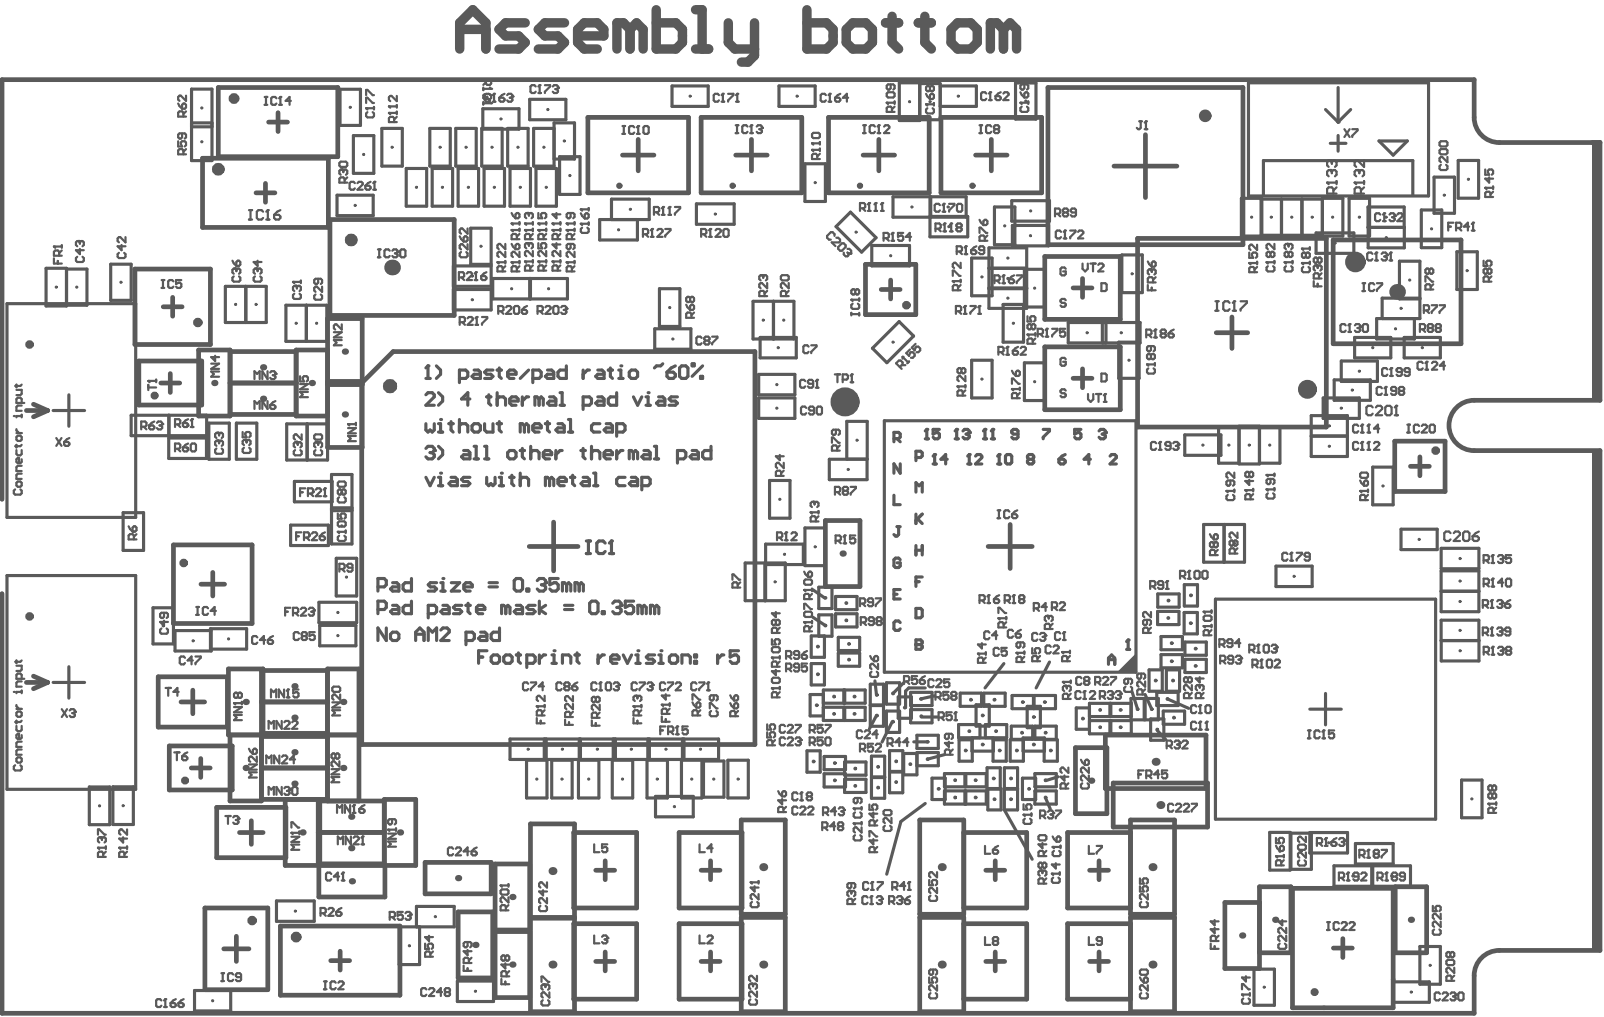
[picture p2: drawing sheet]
<svg xmlns="http://www.w3.org/2000/svg" width="170mm" height="108mm" viewBox="0 0 170 108" stroke-linecap="round" stroke-linejoin="round" font-family="sans-serif">
<g fill="#5a5a5a">
<path d="M118.2 71.1l2-2v2z"/>
<path d="M168.4 15.1h.9v27.3h-.9z"/>
<path d="M168.4 47.7h.9v52.9h-.9z"/>
</g>
<path d="M156 8.4v4M168.4 15.1h.9M149.2 49.3h1M150.2 48.3v2M142.1 99.3v2M141.1 100.3h2M147.4 103.6v3M156 103.2v4" fill="none" stroke="#5a5a5a" stroke-width=".5"/>
<g fill="none" stroke="#5a5a5a" stroke-width=".33">
<path d="M140.2 11.6l1.4 1.3 1.3-1.3M140.7 15.2h1.7M141.6 14.3v1.7M145.9 14.9h3l-1.5 1.5zM151.7 18.7h2.2M154.3 17h2.1M139.2 24.6h4v2.2h-4zM139.9 21h2.2v4h-2.2zM139.9 21.1h-2.2v3.8h2.2M141.9 38.2v2.2M142.7 21v4M143.3 35.7v2.2"/>
<path d="M144.7 24.1v2.1h3.9l-.1-4.3h-3.8v2.2h3.9M144.9 21v4M145.6 35.9h4M145.6 33.7h4.6v-2.2h-4v2.2M145.7 38.2v2.2M147.1 35.7v2.2M148 31.6h2.2M148.5 35.7v2.2M150.4 22.2v4M151.7 22.6h2.2M152.4 35.7v2.2M152.5 22.2v4"/>
<path d="M154.1 30.6h2.2M154.1 26.6h2.2M154.3 21h2.1M138.7 48.3h3.8M138.7 44h3.8v2.1h-3.8zM140 42.1v2.2M145.2 49.4h2.2v4h-2.2zM148.2 56v2.1M152 56v2.1M152.5 58h4v2.2h-4zM138.6 75h3.3M152.5 65.6h3.9l.1 2.2h-4z"/>
<path d="M152.5 62.6h3.9v2.1h-3.9zM152.5 60.4h3.9M152.5 69.9h4M138.6 90.2h4M138.6 88.1h4M141.1 91.6v2.2M143.4 89.2v2.2M145.1 91.6v2.2M145.2 91.6h4v2.2h-4zM147.4 89.2v2.2M154.6 82.5h2.2v4h-2.2zM147.4 103.9v2.1"/>
<path d="M151.2 103.9v2.1"/>
</g>
<circle cx="141.6" cy="12.9" r=".17" fill="#5a5a5a"/>
<g fill="none" stroke="#5a5a5a" stroke-width=".33">
<path d="M20.3 13h2.1M20.3 9.4h2.1v7.6h-2.1zM20.3 13.4h2.1M36 9.4h2.1v3.9h-2.1zM37.4 14.3h2.1v4h-2.1zM40.4 13.6h2.2v4h-2.2zM43 17.8h2.1v4h-2.1zM45.5 13.6h2.1v4h-2.1zM45.7 17.8h2.2v4h-2.2zM48.2 13.6h2.2v4h-2.2zM48.5 17.8h2.1v4h-2.1zM51 13.6h2.1v4h-2.1z"/>
<path d="M51.1 11.5h3.8v2.2h-3.8zM51.2 17.8h2.2v4h-2.2zM53.7 13.6h2.2v4h-2.2zM54 17.8h2.1v4h-2.1zM56 10.5h3.9v2.2h-3.9zM56.7 17.8h2.2v4h-2.2zM58.6 13.6h-2.1v4h2.1v-4.6h2.2v3.8h-2.2M59.2 16.6h2.2v4h-2.2zM71.1 9.1h3.8v2.2h-3.8zM82.4 9.1h3.8v2.2h-3.8zM85.2 17.3h2.1v4h-2.1zM95.1 8.8h2.2v4h-2.2z"/>
<path d="M97.3 8.8h2.2v3.9h-2.2M99.5 9.1h3.8v2.2h-3.8M107.4 8.8h2.2v3.8h-2.2zM132.1 8.8h19v11.9h-19zM141.6 9.3v3.6M151.7 18.7v3.9M153.9 18.7v3.9M154.3 17v4M156.4 17v4M.7 32.1h13.7v22.6h-13.7zM4.9 28.4h2.1v4h-2.1zM7 28.5h2.2v3.8h-2.2"/>
<path d="M11.7 28h2.2v3.8h-2.2zM23.8 30.3h4.4v3.8h-4.4zM26 30.3v3.8M30.2 32.3h4.4v3.8h-4.4zM32.4 32.3v3.8M35.7 20.7h3.8v2.1h-3.8zM48 28.1h4v2.2h-4zM48 30.6h4v2.2h-4zM49.8 24.1h2.2v3.9h-2.2zM52.1 29.5h7.9v2.1h-7.9zM56 29.5v2.1M56.1 29.5v2.1"/>
<path d="M64.7 23.2v-2.1h4v2.1h-5.3v2.2h4v-2.2M69.3 34.8h3.8v2.1h-3.8zM69.8 30.5h2.1v4h-2.1zM73.7 21.6h4v2.1h-4zM79.7 31.9h4.3v4h-4.3zM80.3 39.6h3.8v2.2h-3.8zM80.4 35.7h3.8v2.2h-3.8zM81.8 31.9v4M88.4 24l1.6-1.6 2.7 2.7-1.6 1.6zM92.2 26h4v2.1h-4zM92.3 36.8l2.8-2.8 1.5 1.6-2.8 2.8zM94.5 20.8h7.7v2.2h-7.7z"/>
<path d="M98.4 20.8v4.3h4v-2.2h-4M98.5 20.8v2.2M102.8 27.3h2.2v4h-2.2zM102.8 38.1h2.2v4h-2.2zM104.6 28.4h4M104.6 26.2h4v6.4h-4zM104.6 30.5h4M105.2 21.9h2.2v4h-2.2zM106.1 32.2h2.2v4h-2.2zM107 21.2h4v2.2h-4zM107.1 23.9h3.8v2.1h-3.8zM108.4 28.5h2.1v4h-2.1z"/>
<path d="M108.4 38.4h2.1v4h-2.1zM113 34.1h7.6v2.2h-7.6zM116.6 34.1v2.2M117 34.1v2.2M118.3 36.2h2.2v3.8h-2.2zM118.7 27h2.1v4h-2.1zM131.3 21h2.2v4h-2.2zM133.7 20.7v-3.7h15.8v3.7M135.6 21.1v3.8M137.7 21.1h-4.3v3.8h4.3M141.9 38.2h3.8M142.7 25h2.2"/>
<path d="M142.7 21h2.2M143.3 37.9h3.8M143.3 35.7h3.8M145.6 33.7v2.2M148 31.6v-4h2.2v4M148.5 37.9h3.9M148.5 35.7h3.9M149.6 33.7v2.2M150.4 26.2h2.1M150.4 22.2h2.1M154.1 26.6v4M156.3 26.6v4"/>
<path d="M5.6 43.4h3.3M7.3 41.8v3.3M13 54.2h2.2v4h-2.2zM13.9 43.9h8v2.2h-8zM17.9 46.3h3.9v2.2h-3.9zM17.9 43.9v2.2M22.1 44.8h2.2v3.8h-2.2zM25 44.8h2.2v3.8h-2.2zM30.3 44.8h4.4v3.9h-4.4zM30.7 55.6h4v2.1h-4zM31.1 50.9h4v2.2h-4zM32.5 44.8v3.9"/>
<path d="M35.1 50.2h2.1v7.4h-2.1zM35.1 53.7h2.1M35.1 54h2.1M35.6 59.1h2.1v4h-2.1zM78.8 59.6h4.3v4h-4.3zM80.3 42.1h3.8v2.2h-3.8zM80.9 59.6v4M81 59.7h4v-2.1h-4v6M81.4 50.8h2.2v4h-2.2zM85.2 55.9h2.1v3.9h-2.1zM91.7 48.6h-2.1v-4h2.1v6.1h-4v-2.1h4M93.6 44.5h26.6v26.6h-26.6z"/>
<path d="M104 46.4h.4M104.2 45.4v1M114.4 45.4h-.7v.5l.3-.1h.2l.2 .1v.4l-.2 .1h-.3l-.2-.1M125.3 46h3.9v2.2h-3.9zM127.3 55.5h4.4v4h-4.4zM129.5 55.5v4M131.1 45.2h-2.2v3.8h2.2M131.1 45.1h2.1v4h-2.1zM133.2 45.2h2.2v3.8h-2.2M135 59.9h3.8v2.2h-3.8zM138.7 46.1v2.2M140 42.1h3.8v2.2h-3.8"/>
<path d="M141.1 40.2h3.9v2.2h-3.9zM141.9 40.4h3.8M142.5 46.1v2.2M148.2 58.1h3.8M148.2 56h3.8M.7 60.9h13.7v22.6h-13.7zM5.6 72.2h3.3M7.3 70.5v3.4M16.2 64.3h2.1v3.8h-2.1zM18.5 66.7h3.8v2.2h-3.8zM22.3 66.5h3.8v2.2h-3.8zM33.7 63.7h4v2.2h-4z"/>
<path d="M33.8 66.2h3.9v2.1h-3.9zM54 78.2h22v2.1h-22zM57.6 78.2v2.1M57.8 78.2v2.1M61.3 78.2v2.1M61.4 78.2v2.1M64.9 78.2v2.1M65.1 78.2v2.1M68.5 78.2v2.1M68.7 78.2v2.1M72.2 78.2v2.1M72.4 78.2v2.1"/>
<path d="M85.4 79.4h1.4v2.3h-1.4zM85.8 67.3h1.4v2.2h-1.4zM85.8 70.2h1.4v2.3h-1.4zM86 62.4l1.2 .9M86 65.3l1.3 .9M86.6 62.1h1.4v2.3h-1.4zM86.6 65.1h1.4v2.2h-1.4zM87.1 74.4h4.4v-1.4h-4.4v3.2h4.4v-1.4h-4.4M87.1 73.5h-1.4v2.2h1.4M88.4 63.1h2.3v1.4h-2.3zM88.4 64.9h2.3v1.4h-2.3zM88.7 67.4h2.2v1.4h-2.2z"/>
<path d="M88.7 69.1h2.2v1.4h-2.2zM89.3 73v1.4M89.3 74.8v1.4M89.4 73v1.4M89.4 74.8v1.4M92.1 72.4h1.4v4.4h-1.4zM92.1 74.6h1.4M92.6 72l.1 1.5M92.7 75.7l-.7 1.4M93.8 72.2h1.4v2.3h-1.4zM93.8 75.2h1.4v2.3h-1.4zM94.1 79.4h1.4v4.5h-1.4z"/>
<path d="M94.4 76.4l-1.1 2.1M95 73.7h1.4v2.3h-1.4zM95.6 72.2l-1.1 1.2M96.3 73.2h2.3v1.4h-2.3zM96.3 75.1h2.3v1.4h-2.3zM96.7 78.5h1.3M97 77.8h2.3v1.4h-2.3zM97 79.7h-1.4v2.3h1.4v-2.4h2.3v1.4h-2.3M97.5 75.9h1.7M97.9 72.8h-1.8l-.3 .3v1.8M98.9 73.6l-1.5 .3M99.9 79.9l-1.8 .4"/>
<path d="M101.5 78.3h1.4v2.2h-1.4zM101.6 73.3h2.2v1.4h-2.2zM102.8 78.1v1.4h2.3v-1.4M103.3 74.6h1.4v2.2h-1.4zM103.7 78.1v-1.4h-2.3v1.4h5.1v-1.4h-2.3v1.4M104.1 73.3h2.2v1.4h-2.2zM105.1 78.3h1.4v2.2h-1.4zM106.2 70.2l-2 2.6M106.9 78.3h1.4v2.2h-1.4zM107 76.8h2.2v1.4h-2.2zM107.1 73.6h2.2v1.4h-2.2zM108.2 78.1h2.3v1.4h-2.3z"/>
<path d="M108.7 74.7h1.4v2.3h-1.4zM109.4 73.6h2.3v1.4h-2.3zM109.5 76.8h2.2v1.4h-2.2zM110.5 78.3h1.4v2.2h-1.4zM111 70l-1.4 2.8M115.3 75.8h4.4v-1.4h-4.4v3.2h4.4v-1.4h-4.4M115.3 74.9h-1.4v2.3h1.4M117.3 70.3v-.7l.3-.3 .3 .3v.7M117.3 69.8h.6M117.4 74.4v1.4M117.4 76.2v1.4M117.5 74.4v1.4"/>
<path d="M117.5 76.2v1.4M119.6 73.9h1.4v2.3h-1.4zM119.8 73.2l.5 1.8M121.1 73.9h1.4v2.3h-1.4zM121.1 73.5l.7 1.5M121.6 70.9h1.4v2.2h-1.4zM121.7 76.1h1.4v2.2h-1.4zM122.4 73.2h2.2v1.4h-2.2zM122.4 77.3l.9 1M122.5 64.7h2.2v1.4h-2.2zM122.5 62.8h2.2v1.4h-2.2zM122.8 67.3h2.3v1.4h-2.3z"/>
<path d="M122.8 69.3h2.3v1.4h-2.3zM123.1 75.2h2.2v1.4h-2.2zM123.4 70.9h1.4v2.2h-1.4zM123.5 73.9l2.3 1M125.3 64.8h1.4v2.3h-1.4zM125.3 61.9h1.4v2.2h-1.4zM125.4 67.9h2.2v1.4h-2.2zM125.4 69.8h2.2v1.4h-2.2zM128.6 63.4h23.3v23.3h-23.3zM140.2 73.4v3.3M152.5 60.4v2.2M152.5 67.8v2.1"/>
<path d="M156.4 60.4v2.2M156.5 67.8v2.1M9.4 83.3h2.2v4h-2.2zM11.9 83.2h2.2v4h-2.2zM29.2 95.3h4v2.2h-4zM44.1 98.1v-2.2h3.9v2.2h-5.8v4h2.2v-4M55.7 80.4h2.2v4h-2.2zM58.4 80.4h2.1v4h-2.1zM61.2 80.4h2.2v4h-2.2zM64.8 80.4h2.1v4h-2.1zM68.4 80.4h2.2v4h-2.2zM69.3 84.3h4v2.1h-4z"/>
<path d="M72.1 80.4h2.2v4h-2.2zM74.4 80.5h2.2v3.8h-2.2zM77 80.4h2.2v4h-2.2zM87.2 81.9h2.2v1.4h-2.2zM87.2 80h2.2v1.4h-2.2zM89.3 80.6h2.3v1.4h-2.3zM89.3 82.4h2.3v1.4h-2.3zM92.2 82.3h1.4M92.2 80h1.4v4.5h-1.4zM92.2 82.2h1.4M94.1 81.7h1.4M94.1 81.6h1.4"/>
<path d="M97.9 85l-2.6 1.9-1.5 5.6M98.6 82.3h1.4v2.3h-1.4zM99.9 81.8h4.4v1.4h-4.4zM99.9 83.7h4.4v1.4h-4.4zM102.1 81.8v1.4M102.1 83.7v1.4M102.2 81.8v1.4M102.2 83.7v1.4M104.4 81.2h1.4v2.3h-1.4zM104.5 83.4h1.4v2.3h-1.4zM106.3 81.2h1.3v4.5h-1.3zM106.3 83.4h1.3"/>
<path d="M106.3 83.5h1.3M106.3 85.7l2.9 5.2M108.2 82.3h1.4v2.3h-1.4zM109.5 81.8h2.2v1.4h-2.2zM109.5 83.7h2.2v1.4h-2.2zM110.6 84.4l.5 1.2M111.9 82.2l-1.3 .4M134.3 88.1h2.2v4h-2.2zM136.6 88.1h2.1v3.9h-2.1zM138.6 88.1v2.1M141.1 93.8h4M141.1 91.6h4"/>
<path d="M142.6 88.1v2.1M143.4 91.4h4M143.4 89.2h4M20.6 104.8h3.8v2.2h-3.8zM48.4 103.8h3.8v2.2h-3.8zM132.7 102.5h2.1v3.9h-2.1zM147.4 106h3.8M147.4 103.9h3.8M150.2 100.1h2.2v4h-2.2z"/>
</g>
<g fill="none" stroke="#5a5a5a" stroke-width=".5">
<path d="M21.4 16.7h13.3v7.4h-13.3zM23.1 9.3h12.6v7.3h-12.6zM28.1 19.4v2M28.4 12.9h2M29.4 11.9v2M62.2 12.4h10.6v8h-10.6zM65.9 16.4h3.3M67.5 14.7v3.4M74.2 12.4h10.6v8h-10.6zM77.8 16.4h3.4M79.5 14.7v3.4M87.6 12.4h10.7v8h-10.7z"/>
<path d="M91.3 16.4h3.3M93 14.7v3.4M99.5 12.4h10.7v8h-10.7zM103.2 16.4h3.3M104.9 14.7v3.4M110.9 9.3h20.6v16.6h-20.6zM117.8 17.6h6.7M121.2 14.2v6.7M156 8.4h-155.8v44.4M158.6 15.1h10.7v27.3h-13.3M14.3 28.5h8v7.9h-8zM14.7 38.2h6.6v4.7h-6.6z"/>
<path d="M17.3 32.5h2M18 39.5v2M18.3 31.5v2M21 37h3.3v7h-3.3zM24.3 37.2h7M27.1 20.4h2M34.7 33.7h3.6v13.6h-3.6zM34.7 37h-3.4v7h3.4M34.9 23.2h13.1v10.2h-13.1zM91.6 28h5.3v5.3h-5.3zM93.2 30.6h2M94.2 29.6v2"/>
<path d="M110.5 27.1h8v6.7h-8zM110.5 36.7h8v6.7h-8zM113.5 30.5h2M114.5 29.5v2M114.5 39v2M120.3 25.2h20v20h-20zM128.7 35.2h3.3M130.3 33.5v3.4M141 25.4h13.6v11h-13.6zM2.8 43.4h2.2M3.5 42.8l1.5 .6M5 43.4l-1.5 .7"/>
<path d="M17 40.5h2M18.3 57.7h8.4v8.3h-8.4zM24.3 40.5h7M24.3 43.8h7M34.7 40.7h3.6M34.7 40.4h3.6M38.3 40.5l3.3-3.3h38.3v41.6h-41.6zM56 57.8h5.1M58.6 55.2v5.2M87.3 55.1h3.7v7h-3.7zM104.5 57.8h4.7M106.9 55.5v4.6"/>
<path d="M113.5 40h2M147.5 46.7h5.4v5.3h-5.4zM150.2 49.3h1M156 47.7h13.3v52.9h-10.7M.2 62.8v44.4h155.8M2.8 72.2h2.2M3.5 71.5l1.5 .7M5 72.2l-1.5 .7M16.7 71.6h7.4v5.3h-7.4zM17.9 78.9h6.7v4.7h-6.7zM19.1 74.3h2.5M20.4 73v2.5"/>
<path d="M21.3 61.8h2.5M22.5 60.6v2.5M24.2 70.8h3.6v7h-3.6zM24.3 77.8v6.9h3.4v-6.9M27.7 74.3h6.9M27.7 77.9h6.9M34.6 77.8h3.4M34.6 70.9h-6.9v6.7h6.9M113.8 79.1h3.3v7h-3.3zM116.9 77.8h10.7v5.6h-10.7zM20.2 81.2h2M21.2 80.3v1.9"/>
<path d="M21.7 96.1h6.6v8.6h-6.6zM22.9 85.4h7.3v5.3h-7.3zM25 99.1v2.6M25.3 88.1h2.5M26.6 86.8v2.5M27.7 84.6h6.9M27.7 81.2h6.9M29.7 98h12.6v7.3h-12.6zM30.2 84.6v7h13.8v-7h-3.3v7M33.7 88.1h7M33.7 91.6v3.3h7v-3.3M33.8 84.6v7"/>
<path d="M34.6 84.7v-13.9h3.4v13.9M40.7 84.7h-7v6.7h7M45 91.2h7v3.4h-7zM48.5 96.5h3.6v7h-3.6zM52.4 91.4h3.6v7h-3.6zM52.4 98.6h3.6v6.9h-3.6zM56.1 87.2h4.7v19.8h-4.7zM56.1 97.1h4.7M60.7 88.1h6.7v8h-6.7zM60.7 97.7h6.7v8h-6.7zM63 92.1h2M64 91.1v2"/>
<path d="M71.8 88.1h6.7v8h-6.7zM71.8 97.7h6.7v8h-6.7zM74.2 92.1h2M75.2 91.1v2M78.4 97.1h4.7v9.9h-4.7zM78.4 86.8h4.7v9.9h-4.7zM97.3 97.1h4.7v9.9h-4.7zM97.3 86.8h4.7v9.9h-4.7zM102 88.1h6.6v8h-6.6M102 97.7h6.6v8h-6.6M104.3 92.1h2M105.3 91.1v2"/>
<path d="M115.3 92.1h2M116.3 91.1v2M117.8 82.8h9.9v4.7h-9.9zM119.6 97.1h4.7v9.9h-4.7zM119.6 86.8h4.7v9.9h-4.7zM119.6 88.1h-6.7v8h6.7M119.6 97.7h-6.7v8h6.7M133.2 95.5h-3.6v7h3.6v-8.7h3.4v7h-3.4M147.6 93.8h3.3v7h-3.3zM23.7 100.4h2.6M35 101.6h2M36 100.6v2"/>
<path d="M63 101.7h2M64 100.7v2M74.2 101.7h2M75.2 100.7v2M104.3 101.7h2M105.3 100.7v2M115.3 101.7h2M116.3 100.7v2M147.4 103.6v-9.6h-10.7v12.6h10.7"/>
</g>
<g fill="none" stroke="#5a5a5a" stroke-width=".23">
<path d="M120.5 12.8h.3M120.7 12.8v.7l-.2 .2h-.1l-.1-.2M121.1 13.7h.3M121.2 12.8h.1M121.2 12.8v.9M121.2 12.8l-.1 .2M140.4 19.3h.1M140.4 19.3h1M140.4 19.3l.2 .2M140.7 18h.1M140.7 17h.1M140.7 18h-.1l-.2 .2v.3l.2 .2"/>
<path d="M140.7 17l.2 .2M140.7 17h-.1l-.2 .2v.3l.2 .2M140.7 18l.2 .2M140.9 18.2l.2-.2h.1l.2 .2v.3l-.2 .2M140.9 17.2l.2-.2h.1l.2 .2v.3l-.2 .2M140.9 17.2v.1M140.9 18.2v.1M141.4 19.2v.3M141.4 19.8l-.3 .4M152.3 15.1l.1-.2h.6l.1 .2v.3l-.1 .1h-.6l-.1-.1zM152.3 15.9l.1-.1h.6l.1 .1v.3l-.1 .1h-.6l-.1-.1zM152.4 17.4l-.1 .2v.3l.1 .1h.6l.1-.1v-.3l-.1-.2"/>
<path d="M153.1 16.6v.6l-.5-.6h-.2l-.1 .1v.3l.1 .2M111.6 22.6h.4l.2-.1v-.3l-.2-.1h-.4v.8M111.9 22.6l.3 .3M112.2 24.5l-.1-.1h-.3l-.1 .1v.6l.1 .1h.3l.1-.1M112.5 25.2h.3M112.6 22.5l-.2-.2v-.1l.2-.1h.3l.1 .1v.1l-.1 .2M112.6 22.5l-.2 .1v.2l.2 .1h.3l.1-.1v-.2l-.1-.1M112.6 22.5h.3M112.7 24.4h.1M112.7 24.4v.8M112.7 24.4l-.2 .1M112.7 28.4l-.1-.1h-.3l-.1 .1v.6l.1 .1h.3l.1-.1v-.3h-.2"/>
<path d="M112.7 38l-.1-.1h-.3l-.1 .1v.6l.1 .1h.3l.1-.1v-.3h-.2M112.7 31.8l-.1-.2h-.3l-.1 .2v.1l.1 .1h.3l.1 .2v.1l-.1 .2h-.3l-.1-.2M113.2 24.4h.6v.1l-.6 .6v.1M113.8 22.5h-.4l-.1-.2v-.1l.1-.1h.3l.1 .1v.6l-.1 .1h-.3l-.1-.1M114 24.5l.2-.1h.3l.1 .1v.2l-.6 .5h.6M121.3 38.6h.1M121.3 38.6h.9M121.3 38.6l.2 .1M121.5 39l-.2 .1v.3l.2 .1h.5l.2-.1v-.3l-.2-.1M121.8 37.6l-.2-.2h-.1l-.2 .2v.3l.2 .1h.1l.2-.1M121.8 36.6v.4l-.2 .2h-.1l-.2-.2v-.2l.2-.2h.5l.2 .2v.2l-.2 .2M121.8 37.6v.3"/>
<path d="M121.8 37.6l.1-.2h.1l.2 .2v.3l-.2 .1h-.1l-.1-.1M122.2 38.4v.3M141.1 20.5v-.5l-.2-.2h-.3l-.2 .2v.5h1M144.1 30h.3M144.1 30.8h.3M144.3 30v.8M145.4 30.1l-.2-.1h-.2l-.2 .1v.6l.2 .1h.2l.2-.1M145.7 30h.5v.1l-.5 .6v.1M146 22.7l-.1-.1h-.3l-.1 .1v.6l.1 .1h.3l.1-.1M146.3 23.4h.3M146.4 22.6h.1M146.4 22.6v.8"/>
<path d="M146.4 22.6l-.1 .1M146.8 39.1l-.2-.2h-.2l-.2 .2v.5l.2 .2h.2l.2-.2M147 22.7l.1-.1h.3l.1 .1v.1M147 39.8h.3M147.2 38.9h.1M147.2 38.9v.9M147.2 38.9l-.2 .2M147.3 23h.1M147.4 23l.1 .1v.2l-.1 .1h-.3l-.1-.1M147.5 22.8h.1M147.5 22.8l-.1 .2M147.8 22.7l.2-.1h.2l.2 .1v.1l-.6 .6h.6"/>
<path d="M148.3 39.4h-.4l-.2-.2v-.1l.2-.2h.3l.1 .2v.5l-.1 .2h-.3l-.2-.2M149.1 39.4h-.4l-.1-.2v-.1l.1-.2h.3l.1 .2v.5l-.1 .2h-.3l-.1-.2M153.2 24h.3M153.8 23.6h-.6v.8M154 24.1h.5l.1-.1v-.3l-.1-.1h-.5v.8M154.3 24.1l.3 .3M155.4 24h-.5l.4-.4v.8M155.7 24.4h.3M155.8 23.6h.1M155.8 23.6v.8M155.8 23.6l-.1 .1M128 56.5l.4 .6"/>
<path d="M128.4 57.5l.2-.2h.1l.1 .2v.3l-.1 .1h-.1l-.2-.1M128.4 57.5l-.1-.2h-.2l-.1 .2v.3l.1 .1h.2l.1-.1M128.4 57.5v.3M128.6 58.7v-.4l-.2-.1h-.3l-.1 .1v.4h.8M128.6 56.5h.1l.1 .2v.2l-.1 .2h-.3v-.4zM128.8 58.2l-.2 .3M131.7 51.9h.1M131.7 51.9l.2 .1M131.7 51.9h.9M132.2 50.1l-.2-.2h-.1l-.2 .2v.2l.2 .2h.1l.2-.2M132.2 50.1l.1-.2h.1l.2 .2v.2l-.2 .2h-.1l-.1-.2M132.2 50.8v.5l-.5-.4h.9"/>
<path d="M132.2 50.1v.2M132.3 52.8v-.4l-.1-.1h-.3l-.2 .1v.4h.9M132.6 52.3l-.3 .3M132.6 51.7v.3M134 51.8h.1M134 50.3h.1M134 51.8h.8M134 51.8l.1 .1M134 50.3h.8M134 50.3l.1 .1M134.1 52.2l-.1 .1v.3l.1 .1h.6l.1-.1v-.3l-.1-.1M134.4 50.7v.4l-.1 .1h-.2l-.1-.1v-.3l.1-.1h.6l.1 .1v.3l-.1 .1"/>
<path d="M134.8 50.1v.3M134.8 51.6v.3M145.2 43.1l-.1-.2h-.4l-.1 .2v.7l.1 .1h.4l.1-.1M145.6 43.1l.1-.2h.4l.1 .2v.2l-.6 .6h.6M146.5 43.1l.2-.2h.3l.2 .2v.7l-.2 .1h-.3l-.2-.1zM147.5 43.9h.4M147.7 42.9h.1M147.7 42.9v1M147.7 42.9l-.2 .2M153.5 56.4l-.2-.2h-.3l-.2 .2v.7l.2 .1h.3l.2-.1M153.8 56.4l.2-.2h.3l.2 .2v.2l-.7 .6h.7M154.8 56.4l.2-.2h.3l.2 .2v.7l-.2 .1h-.3l-.2-.1z"/>
<path d="M155.8 56.7h.5l.1 .2v.2l-.1 .1h-.4l-.1-.1zM156.4 56.2l-.3 .2-.3 .3M103.6 63.5h.4l.2-.1v-.3l-.2-.1h-.4v.8M103.9 63.5l.3 .3M104.5 63.8h.2M104.6 63h.1M104.6 63l-.1 .1M104.6 63v.8M104.7 66.9l-.2-.1h-.2l-.2 .1v.6l.2 .1h.2l.2-.1M105.1 63.4h.5l.1 .1v.2l-.1 .1h-.3l-.2-.1zM105.5 67.2h-.5l.4-.4v.8M105.6 65.4h.1"/>
<path d="M105.6 64.9v-.6h.2l.5 .6h.2M105.6 65.4l.2 .1M105.6 65.4h.9M105.7 68.7l-.2-.2h-.2l-.2 .2v.5l.2 .2h.2l.2-.2M105.7 63l-.6 .4M106.2 66.4v-.4l-.2-.2h-.2l-.2 .2v.4h.9M106.3 63.5h.4l.1-.1v-.3l-.1-.1h-.4v.8M106.5 65.8l-.3 .3M106.5 65.3v.2M106.5 68.5h-.5v.5l.2-.2h.2l.1 .2v.2l-.1 .2h-.3l-.1-.2M106.6 63.5l.2 .3M107.1 63.8h.3"/>
<path d="M107.2 66.8l-.2-.2h-.2l-.2 .2v.5l.2 .2h.2l.2-.2M107.3 63h.1M107.3 63l-.2 .1M107.3 63v.8M107.4 67h.5l.1 .2v.1l-.1 .2h-.3l-.2-.2zM107.9 63.4l-.1-.2v-.1l.1-.1h.3l.2 .1v.1l-.2 .2M107.9 63.4l-.1 .1v.2l.1 .1h.3l.2-.1v-.2l-.2-.1M107.9 63.4h.3M108 66.6l-.6 .4M110.8 65.2h.1M110.8 65.2h-.1l-.2 .1v.3l.2 .1M110.8 65.2l.1 .1"/>
<path d="M110.9 65.3l.2-.1h.1l.2 .1v.3l-.2 .1M110.9 65.3v.1M111.1 66.5v-.4l-.2-.1h-.2l-.2 .1v.4h.9M111.3 64.3h.4l.1-.2v-.2l-.1-.2h-.4v.9M111.4 66l-.3 .3M111.6 64.3l.2 .3M112.1 63.9l.1-.2h.3l.2 .2v.1l-.6 .6h.6M112.2 67l-.2-.1h-.3l-.1 .1v.6l.1 .1h.3l.2-.1M112.4 69h.1M112.4 69l.1 .1M112.4 69h.8M112.4 67.7h.3"/>
<path d="M112.4 72.1h.1M112.4 72.1h.9M112.4 72.1l.2 .2M112.6 66.9h.1M112.6 66.9v.8M112.6 66.9l-.2 .1M112.7 72.6h.1M112.7 72.6h-.1l-.2 .1v.3l.2 .1M112.7 72.6l.2 .1M112.9 72.7l.1-.1h.1l.2 .1v.3l-.2 .1M112.9 72.7v.1M112.9 70v-.5l-.1-.1h-.3l-.1 .1v.5h.8"/>
<path d="M113 73.9v-.4l-.1-.1h-.3l-.2 .1v.4h.9M113.2 69.4l-.3 .3M113.2 68.8v.3M113.3 73.4l-.3 .3M113.3 72v.3M114.3 73.3l-.1-.2h-.3l-.1 .2v.5l.1 .1h.3l.1-.1M114.4 71.8l-.1-.2h-.3l-.1 .2v.5l.1 .2h.3l.1-.2M114.6 73.9h.3M114.7 73.1h.1M114.7 73.1v.8M114.7 73.1l-.1 .2M114.8 72l-.1-.1v-.1l.1-.2h.3l.1 .2v.1l-.1 .1"/>
<path d="M114.8 72l-.1 .2v.1l.1 .2h.3l.1-.2v-.1l-.1-.2M114.8 72h.3M115.3 73.3l.1-.2h.3l.2 .2v.1l-.6 .5h.6M119.1 72.6l-.2 .2v.3l.2 .1h.5l.2-.1v-.3l-.2-.2M119.3 71.8v.4l-.1 .2h-.1l-.2-.2v-.2l.2-.2h.5l.2 .2v.2l-.2 .2M120.7 71.3v.4l-.1 .1h-.2l-.1-.1v-.3l.1-.1h.6l.1 .1v.3l-.1 .1M120.9 73.5v-.4l-.2-.2h-.3l-.1 .2v.4h.8M121.1 72.1v.6l-.5-.6h-.2l-.1 .1v.3l.1 .2M121.1 72.9l-.2 .3M121.3 65.6v.4l-.1 .1h-.1l-.2-.1v-.3l.2-.1h.5l.2 .1v.3l-.2 .1M121.5 67v-.5l-.2-.1h-.2l-.2 .1v.5h.9M121.8 64.7v.6l-.6-.6h-.1l-.2 .2v.3l.2 .1"/>
<path d="M121.8 66.4l-.3 .3M125.7 71.8l.1-.2h.1l.2 .2v.3l-.2 .1h-.1l-.1-.1M125.7 71.8l-.2-.2h-.1l-.1 .2v.3l.1 .1h.1l.2-.1M125.7 71.8v.3M125.8 73.9v-.5l-.1-.1h-.3l-.1 .1v.5h.8M126.1 72.5v.5l-.6-.5h-.1l-.1 .1v.3l.1 .1M126.1 73.3l-.3 .3M126.6 76.5l-.2-.1h-.3l-.1 .1v.6l.1 .1h.3l.2-.1M126.8 72.5h.1M126.8 72.5l.1 .1M126.8 72.5h-.2l-.1 .1v.3l.1 .1M126.8 77.2h.3"/>
<path d="M126.9 72.6l.2-.1h.1l.1 .1v.3l-.1 .1M126.9 71.6v.6l-.4-.4h.8M126.9 72.6v.2M127 76.4h.1M127 76.4v.8M127 76.4l-.2 .1M127.1 73.9v-.5l-.2-.1h-.3l-.1 .1v.5h.8M127.3 73.3l-.2 .3M127.3 66.2h.1M127.3 64.7h.1M127.3 64.7l.2 .2M127.3 65.3l.2-.2h.5l.2 .2v.3l-.2 .1h-.5l-.2-.1z"/>
<path d="M127.3 66.2h.9M127.3 66.2l.2 .2M127.3 64.7h.9M127.5 77.2h.3M127.7 76.4h.1M127.7 76.4v.8M127.7 76.4l-.2 .1M127.9 67.2v-.4l-.2-.1h-.2l-.2 .1v.4h.9M128.2 66.7l-.3 .2M128.2 64.6v.3M128.2 66.1v.3M132.5 70.3h.4l.1-.1v-.3l-.1-.1h-.4v.8"/>
<path d="M132.8 70.3l.2 .3M133.3 70.6h.3M133.5 69.8h.1M133.5 69.8l-.2 .1M133.5 69.8v.8M134 69.9l.2-.1h.2l.2 .1v.6l-.2 .1h-.2l-.2-.1zM134.8 69.9l.2-.1h.3l.1 .1v.2l-.6 .5h.6M138.4 77.3h.2M138.4 78.1h.2M138.5 77.3v.8M139.6 77.4l-.1-.1h-.3l-.1 .1v.6l.1 .1h.3l.1-.1M139.9 78.1h.3"/>
<path d="M140 77.3h.1M140 77.3v.8M140 77.3l-.1 .1M141.1 77.3h-.5v.4l.3-.1h.1l.1 .1v.3l-.1 .1h-.3l-.1-.1M104.2 99.1v.9h.6M104.2 89.5v.8h.6M105 89.9h.5l.1 .2v.1l-.1 .1h-.3l-.2-.1zM105.2 99.6h.3M105.2 99.6l-.2 .1v.1l.2 .2h.3l.1-.2v-.1l-.1-.1M105.2 99.6l-.2-.2v-.1l.2-.2h.3l.1 .2v.1l-.1 .2M105.6 89.5l-.6 .4M108.3 86.2h.1"/>
<path d="M108.3 85.1v.5h.4l-.1-.2v-.2l.1-.1h.3l.1 .1v.3l-.1 .1M108.3 86.2h.8M108.3 86.2l.1 .1M108.4 86.6l-.1 .2v.2l.1 .2h.6l.1-.2v-.2l-.1-.2M109.1 86.1v.2M111.3 92.4h.1M111.3 92.4h.8M111.3 92.4l.1 .2M111.4 92.8l-.1 .2v.3l.1 .1h.6l.1-.1v-.3l-.1-.2M111.7 91.3v.6l-.4-.4h.8M112.1 92.3v.3M115.2 89.5v.8h.5"/>
<path d="M115.2 99.1v.9h.5M116 89.5h.6v.1l-.6 .6v.1M116.6 99.6h-.4l-.2-.2v-.1l.2-.2h.2l.2 .2v.5l-.2 .2h-.2l-.2-.2M128.1 99.8v.6h.8M128.5 97.3v.6l-.4-.4h.8M128.5 98.2v.5l-.4-.4h.8M128.6 99.6v-.5l-.1-.1h-.3l-.1 .1v.5h.8M128.9 99l-.3 .3M135 90.6h.1M135 88.6v.6h.4l-.1-.4 .1-.2h.3l.1 .2v.3l-.1 .1M135 90.6l.1 .1M135 90.6h.8"/>
<path d="M135 89.5l.4 .5M135.4 99.8l-.2 .2v.2l.2 .2h.5l.2-.2v-.2l-.2-.2M135.4 89.6l.1-.1h.2l.1 .1v.3l-.1 .1h-.3zM135.5 91.6v-.5l-.1-.1h-.3l-.1 .1v.5h.8M135.7 97.3v.6l-.5-.4h.9M135.8 91l-.3 .3M135.8 90.4v.3M136.1 98.2v.5l-.6-.5h-.1l-.2 .1v.3l.2 .1M136.1 99v.6l-.6-.6h-.1l-.2 .1v.3l.2 .2M139.3 89.2h.4l.2-.1v-.3l-.2-.1h-.4v.8M139.6 89.2l.3 .3M140.1 89.5h.3"/>
<path d="M140.3 88.7h.1M140.3 88.7l-.2 .1M140.3 88.7v.8M140.4 97.6h.3M140.4 98.4h.3M140.5 97.6v.8M140.8 89.1h.5l.1 .1v.2l-.1 .1h-.3l-.2-.1zM141.4 88.7l-.6 .4M141.6 97.7l-.1-.1h-.3l-.1 .1v.6l.1 .1h.3l.1-.1M141.7 88.8l.1-.1h.3l.1 .1v.1M141.9 97.7l.2-.1h.2l.2 .1v.1l-.6 .6h.6M141.9 89.1h.2"/>
<path d="M142.1 89.1l.1 .1v.2l-.1 .1h-.3l-.1-.1M142.2 88.9h.1M142.2 88.9l-.1 .2M142.7 97.7l.2-.1h.3l.1 .1v.1l-.6 .6h.6M145.7 92.9h.4l.2-.2v-.2l-.2-.2h-.4v.9M146 92.9l.3 .3M146.5 93.2h.3M146.7 92.3h.1M146.7 92.3l-.2 .2M146.7 92.3v.9M147.4 92.7l-.2-.1v-.1l.2-.2h.3l.1 .2v.1l-.1 .1M147.4 92.7l-.2 .2v.1l.2 .2h.3l.1-.2v-.1l-.1-.2"/>
<path d="M147.4 92.7h.3M148.6 92.7h-.4l-.1-.1v-.1l.1-.2h.3l.1 .2v.5l-.1 .2h-.3l-.1-.2M151.6 95.8v.6h.4l-.1-.3v-.1l.1-.2h.3l.1 .2v.3l-.1 .1M151.7 98.3l-.1 .2v.3l.1 .1h.6l.1-.1v-.3l-.1-.2M152.4 96.7v.5l-.5-.5h-.2l-.1 .1v.3l.1 .1M152.4 97.5v.6l-.5-.6h-.2l-.1 .1v.3l.1 .2M120.6 102.7l.1-.1h.6l.1 .1v.3l-.1 .1h-.6l-.1-.1zM120.6 103.4l.4 .6M120.7 105.1l-.1 .1v.3l.1 .1h.6l.1-.1v-.3l-.1-.1M121 103.5l.1-.1h.2l.1 .1v.3l-.1 .2h-.3zM121.4 104.2v.6l-.5-.6h-.2l-.1 .2v.3l.1 .1M128.5 100.1v.3"/>
<path d="M131.4 105.2h.1M131.4 104.7v-.6h.1l.6 .6h.1M131.4 105.2h.8M131.4 105.2l.1 .2M131.5 105.6l-.1 .2v.3l.1 .1h.6l.1-.1v-.3l-.1-.2M131.8 103.3v.5l-.4-.4h.8M132.2 105.1v.3M152.3 105.1l-.1-.1h-.3l-.1 .1v.6l.1 .1h.3l.1-.1M152.6 105.1l.1-.1h.3l.2 .1v.2l-.6 .5h.6M153.4 105.1l.2-.1h.3l.1 .1v.2M153.7 105.4h.2M153.9 105.4l.1 .2v.1l-.1 .1h-.3l-.2-.1"/>
<path d="M154 105.3h.1M154 105.3l-.1 .1M154.3 105.1l.1-.1h.3l.1 .1v.6l-.1 .1h-.3l-.1-.1z"/>
</g>
<circle cx="104.2" cy="45.4" r=".17" fill="#5a5a5a"/>
<path d="M104.2 45.4l-.2 .2M104.9 46.4h.3M105 45.4v1" fill="none" stroke="#5a5a5a" stroke-width=".33"/>
<circle cx="105" cy="45.4" r=".17" fill="#5a5a5a"/>
<path d="M96.9 52.1v-1l.3 .3 .4-.3v1M96.9 57.7v1M96.9 58.2h.7M97.6 57.7v1M97.9 46.4h.3M98 45.4v1M105 45.4l-.1 .2M107.7 45.9h-.5l-.2-.1v-.2l.2-.2h.3l.2 .2v.7l-.2 .1h-.3l-.2-.1M96.9 64.4h.5l.2 .1v.7l-.2 .2h-.5z" fill="none" stroke="#5a5a5a" stroke-width=".33"/>
<g fill="none" stroke="#5a5a5a" stroke-width=".23">
<path d="M104.3 9.9l-.1-.1h-.3l-.1 .1v.6l.1 .1h.3l.1-.1M104.6 10.6h.3M104.8 9.8h.1M104.8 9.8v.8M104.8 9.8l-.2 .1M105.3 10.2h.4l.2 .1v.2l-.2 .1h-.2l-.2-.1zM105.9 9.8l-.6 .4M106.1 9.9l.2-.1h.3l.1 .1v.1l-.6 .6h.6M107.9 10.9h.1M107.9 10.9h.9M107.9 10.9l.2 .1M107.9 9.8l.5 .5"/>
<path d="M108.1 11.3l-.2 .1v.3l.2 .1h.5l.2-.1v-.3l-.2-.1M108.4 9.9l.1-.1h.1l.2 .1v.3l-.2 .1h-.2zM108.4 8.9v.4l-.2 .2h-.1l-.2-.2v-.2l.2-.2h.5l.2 .2v.2l-.2 .2M108.8 10.7v.3M103.6 24.6v-.5h.2l.5 .5h.2M103.6 23.3l.4 .5M104 23.4l.2-.1h.1l.2 .1v.3l-.2 .1h-.3zM104.2 25.5v-.4l-.2-.2h-.2l-.2 .2v.4h.9M104.5 24.9l-.3 .3M105.2 29.7h.4l.2-.2v-.2l-.2-.2h-.4v.9M105.5 29.7l.3 .3M105.6 37.3h.4l.2-.2v-.3l-.2-.1h-.4v.8"/>
<path d="M105.9 37.3l.3 .2M106 30h.3M106.2 29.1h.1M106.2 29.1v.9M106.2 29.1l-.2 .2M106.5 37.5h.2M106.6 36.7h.1M106.6 36.7l-.1 .1M106.6 36.7v.8M106.7 29.5h.4l.2 .2v.1l-.2 .2h-.2l-.2-.2zM107.1 37.1h.5l.1 .2v.1l-.1 .1h-.3l-.2-.1zM107.3 29.1l-.6 .4"/>
<path d="M107.6 29.1h.5v.2l-.5 .5v.2M107.7 36.7l-.6 .4M108 36.8l.1-.1h.3l.1 .1v.2l-.5 .5h.5M98.8 72l-.2-.1h-.2l-.2 .1v.6l.2 .1h.2l.2-.1M99 73.8h.4l.1-.2v-.3l-.1-.1h-.4v.8M99 72l.2-.1h.3l.1 .1v.1l-.6 .6h.6M99.2 73.8l.3 .2M99.3 75.9h.4l.2-.1v-.3l-.2-.1h-.4v.8M99.6 75.9l.3 .3M100.3 73.2h-.5v.4l.3-.1h.1l.1 .1v.3l-.1 .1h-.3l-.1-.1M100.4 77.6v.5l-.2 .1h-.1l-.1-.1v-.3l.1-.2h.6l.1 .2v.3l-.1 .1M100.4 78.5v.5l-.4-.4h.8"/>
<path d="M100.4 71.9h-.5v.4l.4-.2 .1 .2v.3l-.1 .1h-.3l-.1-.1M100.5 79.9v-.5l-.1-.1h-.3l-.1 .1v.5h.8M100.7 75.4h-.6v.4l.3-.2h.1l.2 .2v.3l-.2 .1h-.2l-.2-.1M100.8 73.6l-.2-.1v-.2l.2-.1h.2l.2 .1v.2l-.2 .1M100.8 73.6l-.2 .2v.1l.2 .1h.2l.2-.1v-.1l-.2-.2M100.8 73.6h.2M100.8 79.3l-.3 .3M101 76.2h.2M101.1 75.4h.1M101.1 75.4v.8M101.1 75.4l-.1 .1M98.3 103.4v.6h.4l-.1-.3v-.2l.1-.1h.3l.1 .1v.3l-.1 .2"/>
<path d="M98.4 105.1l-.1 .1v.3l.1 .1h.6l.1-.1v-.3l-.1-.1M98.7 102.6v.4l-.1 .1h-.2l-.1-.1v-.3l.1-.1h.6l.1 .1v.3l-.1 .1M99.1 104.2v.6l-.5-.6h-.2l-.1 .2v.3l.1 .1"/>
</g>
<circle cx="98" cy="45.4" r=".17" fill="#5a5a5a"/>
<path d="M98 45.4l-.1 .2M99.4 45.4h-.7v.5l.3-.1h.2l.2 .1v.4l-.2 .1h-.3l-.2-.1M101 46.4h.4M101.2 45.4v1" fill="none" stroke="#5a5a5a" stroke-width=".33"/>
<circle cx="101.2" cy="45.4" r=".17" fill="#5a5a5a"/>
<path d="M101.2 45.4l-.2 .2M101.9 45.6l.1-.2h.4l.1 .2v.2" fill="none" stroke="#5a5a5a" stroke-width=".33"/>
<circle cx="102.5" cy="45.8" r=".17" fill="#5a5a5a"/>
<g fill="none" stroke="#5a5a5a" stroke-width=".33">
<path d="M94.6 46.4h.5l.1-.2v-.3l-.1-.2h-.5v1M94.6 52.4v1h.6M94.9 55.7h.3M94.9 46.4l.3 .3M95.1 55.7v.9l-.2 .1h-.2l-.1-.1M95.2 49.1v1l-.6-1v1M95.2 59.2l-.1-.2h-.4l-.1 .2v.7l.1 .1h.4l.1-.1v-.4h-.3M102.2 45.9h.2M102.4 45.9l.1 .2v.2l-.1 .1h-.4l-.1-.1M102.5 45.8l-.1 .1M94.6 62.9h.3M95.2 65.9l-.1-.2h-.4l-.1 .2v.6l.1 .2h.4l.1-.2"/>
<path d="M95.2 62.4h-.6v1h.6M119.2 68.7h.3M119.3 67.7v1"/>
</g>
<g fill="none" stroke="#5a5a5a" stroke-width=".23">
<path d="M18.8 11l.5 .5M19.3 11.1l.1-.1h.1l.2 .1v.3l-.2 .1h-.2zM19.4 12.3v-.4l-.1-.1h-.3l-.2 .1v.4h.9M19.7 10.1v.6l-.6-.6h-.1l-.2 .2v.2l.2 .2M19.7 11.8l-.3 .3M37.5 19.4l-.1-.2h-.3l-.1 .2v.5l.1 .2h.3l.1-.2M37.8 19.4l.2-.2h.2l.2 .2v.1l-.6 .6h.6M38.6 19.7h.5l.1 .1v.1l-.1 .2h-.3l-.2-.2zM38.7 11.5h.1M38.7 11.5l.2 .1M38.7 10.9v-.6h.2l.5 .6h.2M38.7 10.1v-.6h.2l.5 .6h.2"/>
<path d="M38.7 11.5h.9M38.9 11.9l-.2 .1v.3l.2 .1h.5l.2-.1v-.3l-.2-.1M39.2 19.2l-.6 .5M39.6 11.3v.3M39.6 19.2h.1M39.6 19.2v.9M39.6 19.2l-.1 .2M41.1 11.9h.1M41.1 11.3h.1M41.1 11.9l.2 .2M41.1 11.9h.9M41.1 11.3h.9"/>
<path d="M41.1 11.3l.2 .1M41.7 12.9v-.4l-.1-.1h-.3l-.2 .1v.4h.9M42 10.1v.6l-.6-.6h-.1l-.2 .2v.3l.2 .1M42 12.4l-.3 .2M42 11.1v.3M42 11.8v.3M51.1 8.4h.9v.4l-.2 .2h-.3l-.1-.2v-.4M51.1 9.3v.2M51.1 10.8v.3M51.1 9.4h.9M51.1 10.9h.9M51.3 10l-.2 .1v.3l.2 .1h.1l.1-.1"/>
<path d="M51.4 8.7l-.3 .3M51.5 10.4l.2 .1M51.5 10.2v.2M51.7 10.5h.1M51.8 10l.2 .1v.3l-.2 .1h-.1M51.8 9.3l.2 .1M51.8 10.8l.2 .1M51.8 10.1l-.1-.2h-.3l-.1 .2v.5l.1 .2h.3l.1-.2M52 9.4h.1M52 10.9h.1M52.1 10.8h.3M52.3 9.9h.1"/>
<path d="M52.3 9.9v.9M52.3 9.9l-.2 .2M52.8 10.3h.4l.2 .2v.1l-.2 .2h-.2l-.2-.2zM53.4 9.9l-.6 .4M53.7 10.1l.1-.2h.3l.1 .2v.1M53.9 10.3h.2M54.1 10.3l.1 .2v.1l-.1 .2h-.3l-.1-.2M54.2 10.2h.1M54.2 10.2l-.1 .1M93.8 10.9h.1M93.8 9.9l.1-.1h.6l.1 .1v.3l-.1 .1h-.6l-.1-.1zM93.8 10.9l.1 .1"/>
<path d="M93.8 10.9h.8M94.2 8.9v.4l-.1 .2h-.2l-.1-.2v-.2l.1-.2h.6l.1 .2v.2l-.1 .2M94.4 11.8v-.4l-.2-.1h-.3l-.1 .1v.4h.8M94.6 11.3l-.2 .3M94.6 10.7v.3M98 11h.1M98 11h.8M98 11l.1 .2M98 9.9l.4 .6M98.1 11.4l-.1 .2v.3l.1 .1h.6l.1-.1v-.3l-.1-.2M98.4 9.2l-.2-.1h-.1l-.1 .1v.3l.1 .1h.1l.2-.1M98.4 9.2l.1-.1h.2l.1 .1v.3l-.1 .1h-.2l-.1-.1"/>
<path d="M98.4 10.1l.1-.2h.2l.1 .2v.2l-.1 .2h-.3zM98.4 9.2v.3M98.8 10.9v.3M142.2 13.7l.6 .8M142.8 13.7l-.6 .8M143.1 13.7h.5v.1l-.5 .6v.1M12.6 26.7l-.2 .2v.3l.2 .1h.5l.2-.1v-.3l-.2-.2M12.9 25.9v.6l-.5-.4h.9M13.3 25.1v.5l-.6-.5h-.1l-.2 .1v.3l.2 .1M17.1 29.6h.3M17.1 30.5h.3M17.2 29.6v.9"/>
<path d="M18.3 29.8l-.1-.2h-.3l-.1 .2v.5l.1 .2h.3l.1-.2M19.2 29.6h-.6v.4l.3-.1h.1l.2 .1v.3l-.2 .2h-.2l-.2-.2M31 29.8h.1M31 29.8l.1 .2M31 29.8h.8M31.1 31.1l-.1 .1v.3l.1 .1h.6l.1-.1v-.3l-.1-.1M31.3 30.2h.1M31.3 30.2h-.2l-.1 .2v.3l.1 .1M31.3 30.2l.1 .2M31.4 30.4l.1-.2h.2l.1 .2v.3l-.1 .1M31.4 30.4v.1M31.8 29.7v.3"/>
<path d="M33.4 31.2l-.2 .1v.3l.2 .1h.5l.2-.1v-.3l-.2-.1M33.7 29.5v.4l-.2 .1h-.1l-.2-.1v-.3l.2-.1h.5l.2 .1v.3l-.2 .1M34.1 30.3v.6l-.6-.6h-.1l-.2 .2v.2l.2 .2M39.5 20.1h.3M54.1 24.3h.1M54.1 23.6h.1M54.1 23.6h.9M54.1 24.3h.9M54.1 24.3l.2 .2M54.1 23.6l.2 .2M54.1 22.5l.4 .6M54.5 22.7l.2-.2h.1l.2 .2v.3l-.2 .1h-.3z"/>
<path d="M54.7 25.3v-.4l-.2-.1h-.2l-.2 .1v.4h.9M55 24.8l-.3 .2M55 23.5v.3M55 24.2v.3M56.9 32.9h.4l.1-.1v-.3l-.1-.1h-.4v.8M57 24.3h.1M57 23.6h.1M57 23.6h.8M57 24.3h.8M57 22.5v.6h.4l-.2-.3v-.1l.2-.2h.2l.2 .2v.3l-.2 .1M57 24.3l.1 .2M57 23.6l.1 .2"/>
<path d="M57.1 32.9l.3 .3M57.5 25.3v-.4l-.1-.1h-.3l-.1 .1v.4h.8M57.7 32.5l.1-.1h.3l.2 .1v.2l-.6 .5h.6M57.8 24.8l-.3 .2M57.8 23.5v.3M57.8 24.2v.3M58.4 24.3h.1M58.4 23.6h.1M58.4 23.6h.9M58.4 24.3l.2 .2M58.4 24.3h.9M58.4 23.6l.2 .2"/>
<path d="M58.5 32.5l.2-.1h.2l.2 .1v.6l-.2 .1h-.2l-.2-.1zM58.9 22.5v.6l-.5-.4h.9M59 25.3v-.4l-.1-.1h-.3l-.2 .1v.4h.9M59.3 24.8l-.3 .2M59.3 23.5v.3M59.3 24.2v.3M59.4 32.5l.1-.1h.3l.1 .1v.2M59.6 32.8h.2M59.8 32.8l.1 .1v.2l-.1 .1h-.3l-.1-.1M59.9 32.7h.1M59.9 32.7l-.1 .1M59.9 24.3h.1"/>
<path d="M59.9 23.6h.1M59.9 23.6h.9M59.9 24.3h.9M59.9 24.3l.2 .2M59.9 23.6l.2 .2M60.4 22.5v.5l-.2 .1h-.1l-.2-.1v-.3l.2-.2h.5l.2 .2v.3l-.2 .1M60.5 25.3v-.4l-.1-.1h-.3l-.2 .1v.4h.9M60.8 24.8l-.3 .2M60.8 23.5v.3M60.8 24.2v.3M61.4 23.7h.1M61.4 22.1h.1"/>
<path d="M61.4 22.1l.2 .2M61.4 23.7h.9M61.4 23.7l.2 .1M61.4 22.6l.5 .5M61.4 22.1h.9M61.6 24.1l-.2 .1v.3l.2 .1h.5l.2-.1v-.3l-.2-.1M61.9 22.7l.1-.1h.1l.2 .1v.3l-.2 .1h-.2zM62.3 22v.3M62.3 23.5v.3M72.6 32.2l.4 .6M73 31.5l.1-.1h.2l.1 .1v.3l-.1 .2h-.2l-.1-.2M73 31.5l-.1-.1h-.2l-.1 .1v.3l.1 .2h.2l.1-.2"/>
<path d="M73 32.4l.1-.2h.2l.1 .2v.3l-.1 .1h-.3zM73 31.5v.3M73.1 33.6v-.4l-.1-.1h-.3l-.1 .1v.4h.8M73.4 33.1l-.3 .2M74.2 35.8l-.1-.2h-.3l-.1 .2v.5l.1 .1h.3l.1-.1M74.6 36l-.1 .2v.1l.1 .1h.3l.2-.1v-.1l-.2-.2M74.6 36l-.1-.1v-.1l.1-.2h.3l.2 .2v.1l-.2 .1M74.6 36h.3M75.3 35.6h.6v.2l-.6 .5v.1M80.6 29.1h.1M80.6 29.1h-.1l-.2 .2v.2l.2 .2M80.6 29.1l.1 .2"/>
<path d="M80.7 29.3l.2-.2h.1l.2 .2v.2l-.2 .2M80.7 29.3v.1M80.9 31.3v-.4l-.2-.1h-.2l-.2 .1v.4h.9M81.2 29.9v.6l-.6-.6h-.1l-.2 .2v.3l.2 .1M81.2 30.8l-.3 .3M85.5 36.7l-.1-.2h-.3l-.1 .2v.5l.1 .2h.3l.1-.2M85.8 36.5h.6v.2l-.6 .5v.2M90.1 31.7h.1M90.1 33.1v.3M90.1 33.2h.8M90.1 31.7h.8M90.1 31.7l.1 .1"/>
<path d="M90.2 32.1l-.1 .2v.2l.1 .2h.6l.1-.2v-.2l-.1-.2M90.5 30.7l-.2-.1h-.1l-.1 .1v.3l.1 .2h.1l.2-.2M90.5 30.7l.1-.1h.2l.1 .1v.3l-.1 .2h-.2l-.1-.2M90.5 30.7v.3M90.9 31.6v.2M90.9 33.1v.3M91 22h.4l.1-.1v-.3l-.1-.1h-.4v.8M91.3 22l.2 .3M91.8 22.3h.3M91.9 21.5h.1M91.9 21.5l-.1 .1M91.9 21.5v.8"/>
<path d="M92.5 22.3h.3M92.6 21.5h.1M92.6 21.5v.8M92.6 21.5l-.1 .1M93.2 22.3h.3M93.3 21.5h.1M93.3 21.5v.8M93.3 21.5l-.1 .1M99 24.2h.4l.1-.1v-.3l-.1-.2h-.4v.9M99.2 24.2l.3 .3M99.4 21.7l-.1-.1h-.3l-.1 .1v.6l.1 .1h.3l.1-.1M99.7 22.4h.3"/>
<path d="M99.8 24.5h.3M99.9 21.6h.1M99.9 21.6v.8M99.9 21.6l-.2 .1M99.9 23.6h.1M99.9 23.6l-.1 .2M99.9 23.6v.9M100.4 21.6h.6v.1l-.6 .6v.1M100.5 24.5h.3M100.6 23.6h.1M100.6 23.6v.9M100.6 23.6l-.1 .2"/>
<path d="M100.8 29.7h.1M100.8 29.2v-.6h.1l.6 .6h.1M100.8 29.7l.1 .2M100.8 29.7h.8M101.2 21.7l.2-.1h.3l.1 .1v.6l-.1 .1h-.3l-.2-.1zM101.3 24.1l-.1-.2v-.1l.1-.2h.3l.1 .2v.1l-.1 .2M101.3 24.1l-.1 .1v.1l.1 .2h.3l.1-.2v-.1l-.1-.1M101.3 24.1h.3M101.3 30.7v-.4l-.1-.1h-.3l-.1 .1v.4h.8M101.6 27.8v.6l-.5-.6h-.2l-.1 .1v.3l.1 .2M101.6 30.2l-.3 .2M101.6 29.6v.3"/>
<path d="M132.2 27.8h.1M132.2 26.7v.6h.4l-.2-.3v-.1l.2-.2h.3l.1 .2v.2l-.1 .2M132.2 27.8h.8M132.2 27.8l.1 .2M132.7 28.8v-.4l-.1-.2h-.3l-.1 .2v.4h.8M133 25.9v.5l-.6-.5h-.1l-.1 .1v.3l.1 .1M133 28.2l-.3 .3M133 27.7v.3M134 27.7h.1M134 27.7h.8M134 27.7l.1 .2M134.1 28.2l-.1 .1v.3l.1 .1h.6l.1-.1v-.3l-.1-.1"/>
<path d="M134.4 26.8l-.1-.2h-.2l-.1 .2v.3l.1 .1h.2l.1-.1M134.4 26.8l.1-.2h.2l.1 .2v.3l-.1 .1h-.2l-.1-.1M134.4 26.8v.3M134.8 25.8v.6l-.5-.6h-.2l-.1 .1v.3l.1 .2M134.8 27.6v.3M135.9 27.7h.1M135.9 27.7h.8M135.9 27.7l.1 .2M136 28.2l-.1 .1v.3l.1 .1h.6l.1-.1v-.3l-.1-.1M136.2 25.8h.1M136.2 25.8h-.2l-.1 .1v.3l.1 .2M136.2 25.8l.1 .1"/>
<path d="M136.3 26.8l-.1-.2h-.2l-.1 .2v.3l.1 .1h.2l.1-.1M136.3 26.8l.2-.2h.1l.1 .2v.3l-.1 .1h-.1l-.2-.1M136.3 25.9l.2-.1h.1l.1 .1v.3l-.1 .2M136.3 25.9v.2M136.3 26.8v.3M136.7 27.6v.3M137.7 27.8h.1M137.7 26.3h.1M137.7 27.8h.9M137.7 27.8l.2 .2M137.7 26.3h.9M137.7 26.3l.2 .1"/>
<path d="M137.9 28.2l-.2 .2v.3l.2 .1h.5l.2-.1v-.3l-.2-.2M138.1 26.9l-.1-.2h-.1l-.2 .2v.2l.2 .2h.1l.1-.2M138.1 26.9l.2-.2h.1l.2 .2v.2l-.2 .2h-.1l-.2-.2M138.1 26.9v.2M138.6 26.2v.2M138.6 27.7v.3M139 29.7v.6h.8M139.3 28.1h.1M139.3 28.1h-.2l-.1 .1v.3l.1 .1M139.3 28.1l.1 .1M139.4 27.4l-.1-.2h-.2l-.1 .2v.3l.1 .1h.2l.1-.1M139.4 27.4l.1-.2h.2l.1 .2v.3l-.1 .1h-.2l-.1-.1"/>
<path d="M139.4 27.4v.3M139.4 28.2v.2M139.4 30v.3M139.4 28.2l.1-.1h.2l.1 .1v.3l-.1 .1M139.5 29.5v-.5l-.1-.1h-.3l-.1 .1v.5h.8M139.8 28.9l-.3 .3M145.2 26.9l-.1-.2h-.3l-.2 .2v.5l.2 .2h.3l.1-.2M145.5 27.6h.2M145.6 26.7h.1M145.6 26.7v.9M145.6 26.7l-.1 .2M146.2 26.9l.1-.2h.3l.1 .2v.1"/>
<path d="M146.4 27.1h.2M146.6 27.1l.1 .2v.1l-.1 .2h-.3l-.1-.2M146.7 27h.1M146.7 27l-.1 .1M147 27.6h.3M147.1 26.7h.1M147.1 26.7v.9M147.1 26.7l-.1 .2M6 46.3l.5 .9M6.5 46.3l-.5 .9M6.8 46.8h.4l.1 .1v.1l-.1 .2h-.3l-.1-.2zM7.3 46.3l-.5 .5"/>
<path d="M13.6 55.7l.4 .5M14.2 57.1v-.4l-.2-.2h-.3l-.1 .2v.4h.8M14.2 55.7h.1l.1 .1v.3l-.1 .1h-.3v-.4zM14.4 56.5l-.2 .3M18.5 44.9h.4l.2-.1v-.3l-.2-.2h-.4v.9M18.8 44.9l.3 .3M19.3 44.8h.5l.1 .1v.1l-.1 .2h-.3l-.2-.2zM19.9 44.3l-.6 .5M20.2 45.2h.3M20.3 44.3h.1M20.3 44.3v.9M20.3 44.3l-.1 .2"/>
<path d="M31.3 56.7h.3M31.7 52.1h.3M31.9 56.3h-.6v.9M32.2 56.9h.4l.1-.2v-.2l-.1-.2h-.4v.9M32.3 51.7h-.6v.8M32.4 56.9l.3 .3M32.6 52.2h.4l.1-.1v-.3l-.1-.1h-.4v.8M32.9 52.2l.2 .3M33 56.5l.1-.2h.3l.1 .2v.1l-.5 .6h.5M33.4 51.8l.1-.1h.3l.2 .1v.1l-.6 .6h.6M33.8 56.7h.4l.2 .2v.1l-.2 .2h-.2l-.2-.2zM34.2 52.5h.3"/>
<path d="M34.4 51.7h.1M34.4 56.3l-.6 .4M34.4 51.7v.8M34.4 51.7l-.2 .1M36.8 44.9h.1M36.8 45.3h.9l-.9 .5h.9M36.8 44.9h.9M36.8 44.9l.2 .1M37.7 46.1h-.9l.3 .3-.3 .3h.9M37.7 44.7v.3M85.3 43.2l-.1-.2h-.3l-.2 .2v.5l.2 .1h.3l.1-.1M86.1 43.4h-.4l-.1-.1v-.1l.1-.2h.3l.1 .2v.5l-.1 .1h-.3l-.1-.1"/>
<path d="M86.4 43.2l.1-.2h.3l.2 .2v.5l-.2 .1h-.3l-.1-.1zM146.2 41.1l-.1-.2h-.3l-.2 .2v.5l.2 .2h.3l.1-.2M146.5 41.8h.2M146.6 40.9h.1M146.6 40.9v.9M146.6 40.9l-.1 .2M147.7 41.4h-.4l-.1-.2v-.1l.1-.2h.3l.1 .2v.5l-.1 .2h-.3l-.1-.2M148.1 41.4l-.1-.2v-.1l.1-.2h.3l.1 .2v.1l-.1 .2M148.1 41.4l-.1 .1v.1l.1 .2h.3l.1-.2v-.1l-.1-.1M148.1 41.4h.3M17.1 66.5l-.2 .1v.3l.2 .1h.5l.2-.1v-.3l-.2-.1M17.4 64.8v.4l-.2 .2h-.1l-.2-.2v-.2l.2-.2h.5l.2 .2v.2l-.2 .2"/>
<path d="M17.4 65.7v.5l-.5-.4h.9M17.5 72.8h.6M17.8 72.8v.8M18.4 79.6h.6M18.7 79.6v.8M18.9 73.2h-.6l.5-.4v.8M19.6 69.6l-.2-.1h-.2l-.2 .1v.6l.2 .1h.2l.2-.1M19.8 79.6l-.5 .4M20.4 69.9h-.6l.5-.4v.8M20.7 69.5h.5v.1l-.5 .6v.1M30.2 64.7h.2M30.7 64.3h-.5v.8"/>
<path d="M31 64.9h.4l.1-.2v-.3l-.1-.1h-.4v.8M31.3 64.9l.2 .2M31.6 67l-.1-.1h-.3l-.1 .1v.6l.1 .1h.3l.1-.1M31.8 64.4l.2-.1h.2l.2 .1v.2l-.6 .5h.6M32 67.3l-.1-.1v-.2l.1-.1h.3l.2 .1v.2l-.2 .1M32 67.3l-.1 .1v.2l.1 .1h.3l.2-.1v-.2l-.2-.1M32 67.3h.3M32.7 64.4l.1-.1h.3l.1 .1v.2M32.9 64.7h.2M33.1 64.7l.1 .2v.1l-.1 .1h-.3l-.1-.1M33.2 64.6h.1M33.2 64.6l-.1 .1"/>
<path d="M33.3 66.9h-.6v.4l.5-.1 .1 .1v.3l-.1 .1h-.3l-.2-.1M59.4 72.3l-.1-.1h-.3l-.1 .1v.6l.1 .1h.3l.1-.1M59.8 72.6l-.1-.1v-.2l.1-.1h.3l.2 .1v.2l-.2 .1M59.8 72.6l-.1 .2v.1l.1 .1h.3l.2-.1v-.1l-.2-.2M59.8 72.6h.3M60.5 72.6h.4l.2 .2v.1l-.2 .1h-.2l-.2-.1zM61.1 72.2l-.6 .4M67.4 72.3l-.2-.1h-.2l-.2 .1v.6l.2 .1h.2l.2-.1M67.7 72.2h.5v.1l-.5 .6v.1M68.5 72.3l.1-.1h.3l.1 .1v.2M68.8 72.6h.1M68.9 72.6l.1 .2v.1l-.1 .1h-.3l-.1-.1"/>
<path d="M69 72.5h.1M69 72.5l-.1 .1M69.8 77.3h.3M70.4 72.3l-.2-.1h-.2l-.2 .1v.6l.2 .1h.2l.2-.1M70.4 76.9h-.6v.8M70.6 72.2h.6v.1l-.6 .6v.1M70.7 77.4h.4l.1-.1v-.3l-.1-.1h-.4v.8M71 77.4l.2 .3M71.5 72.3l.1-.1h.3l.1 .1v.2l-.5 .5h.5M71.5 77.7h.3M71.6 76.9h.1M71.6 76.9l-.1 .1"/>
<path d="M71.6 76.9v.8M72.8 76.9h-.6v.4l.3-.2h.1l.2 .2v.3l-.2 .1h-.3l-.1-.1M73.7 72.3l-.2-.1h-.2l-.2 .1v.6l.2 .1h.2l.2-.1M74 72.2h.5v.1l-.5 .6v.1M74.8 73h.3M74.9 72.2h.1M74.9 72.2v.8M74.9 72.2l-.1 .1M81.2 77.5v.5h.4l-.2-.3v-.1l.2-.1h.3l.1 .1v.3l-.1 .1M81.2 76.6v.6h.4l-.2-.3v-.1l.2-.2h.3l.1 .2v.3l-.1 .1M81.7 72.8h.1M81.7 71.8l.1-.1h.6l.1 .1v.3l-.1 .2h-.6l-.1-.2z"/>
<path d="M81.7 72.8l.1 .1M81.7 72.8h.8M81.7 78.9v-.5l-.1-.1h-.3l-.1 .1v.5h.8M82 78.3l-.3 .3M82.1 65.7l-.2-.1h-.1l-.1 .1v.3l.1 .1h.1l.2-.1M82.1 65.7l.1-.1h.2l.1 .1v.3l-.1 .1h-.2l-.1-.1M82.1 70.9v.5l-.4-.4h.8M82.1 64.7v.6l-.4-.4h.8M82.1 65.7v.3M82.2 73.8v-.4l-.1-.2h-.3l-.1 .2v.4h.8M82.2 67v-.5l-.1-.1h-.3l-.1 .1v.5h.8M82.5 73.2l-.3 .3"/>
<path d="M82.5 72.7v.2M82.5 66.4l-.3 .3M85.1 65.8h.1M85.1 64.9l.1-.2h.6l.1 .2v.2l-.1 .2h-.6l-.1-.2zM85.1 64.4v-.5h.1l.6 .5h.1M85.1 65.8l.1 .2M85.1 65.8h.8M85.6 66.8v-.4l-.1-.2h-.3l-.1 .2v.4h.8M85.7 77.2h.4l.1-.1v-.3l-.1-.1h-.4v.8M85.7 78.6h.4l.1-.2v-.2l-.1-.2h-.4v.9M85.9 65.7v.3M85.9 66.2l-.3 .3"/>
<path d="M85.9 78.6l.3 .3M85.9 77.2l.3 .3M87 78h-.5v.4l.3-.1h.1l.1 .1v.3l-.1 .2h-.3l-.1-.2M87 76.7h-.5v.4l.3-.1h.1l.1 .1v.3l-.1 .1h-.3l-.1-.1M87.3 78.2l.2-.2h.2l.2 .2v.5l-.2 .2h-.2l-.2-.2zM87.3 76.7h.6v.1l-.6 .6v.1M91 63.9h.4l.1-.2v-.3l-.1-.1h-.4v.8M91 79.2h.4l.1-.1v-.3l-.1-.1h-.4v.8M91.1 65.9h.4l.1-.2v-.3l-.1-.1h-.4v.8M91.2 77.4l-.1-.1h-.3l-.2 .1v.6l.2 .1h.3l.1-.1M91.3 79.2l.2 .3M91.3 63.9l.2 .2"/>
<path d="M91.3 65.9l.3 .2M91.5 77.4l.1-.1h.3l.1 .1v.2l-.5 .5h.5M92.1 69.4l.4 .6M92.2 71.1l-.1 .1v.3l.1 .1h.6l.1-.1v-.3l-.1-.1M92.4 78.7h-.6v.4l.4-.1 .2 .1v.3l-.2 .1h-.3l-.1-.1M92.4 63.7h-.5l-.1-.1v-.2l.1-.1h.3l.2 .1v.6l-.2 .1h-.3l-.1-.1M92.4 65.7h-.4l-.1-.1v-.2l.1-.1h.3l.1 .1v.6l-.1 .1h-.3l-.1-.1M92.5 69.5l.1-.1h.2l.1 .1v.3l-.1 .2h-.3zM92.6 78.8l.2-.1h.3l.1 .1v.2l-.6 .5h.6M92.6 63.3h.6v.1l-.6 .6v.1M92.9 65.7l-.2-.1v-.2l.2-.1h.2l.2 .1v.2l-.2 .1M92.9 65.7l-.2 .2v.1l.2 .1h.2l.2-.1v-.1l-.2-.2"/>
<path d="M92.9 77.7h-.6l.4-.4v.8M92.9 65.7h.2M92.9 70.2v.6l-.6-.6h-.1l-.1 .2v.2l.1 .2M93.9 78.7h.4l.1-.2v-.3l-.1-.1h-.4v.8M94.2 78.7l.2 .2M95.3 78.5h-.6l.4-.4v.8M96.1 78.5h-.5l.4-.4v.8M124.8 60.9h.5l.1-.1v-.3l-.1-.1h-.5v.8M125.1 60.9l.3 .3M125.7 61.2h.2M125.8 60.4h.1M125.8 60.4l-.1 .1"/>
<path d="M125.8 60.4v.8M126.4 60.5l.1-.1h.3l.1 .1v.6l-.1 .1h-.3l-.1-.1zM126.6 74.8l-.2-.2h-.3l-.1 .2v.5l.1 .1h.3l.2-.1M126.8 75.4h.3M127 74.6h.1M127 74.6v.8M127 74.6l-.2 .2M127.2 60.5l.1-.1h.3l.1 .1v.6l-.1 .1h-.3l-.1-.1zM127.5 74.8l.2-.2h.2l.2 .2v.5l-.2 .1h-.2l-.2-.1zM132.2 68.8h.4l.1-.2v-.3l-.1-.1h-.4v.8M132.4 68.8l.3 .2M133 69h.3"/>
<path d="M133.1 68.2h.1M133.1 68.2l-.1 .1M133.1 68.2v.8M133.7 68.3l.1-.1h.3l.1 .1v.6l-.1 .1h-.3l-.1-.1zM134.5 68.3l.2-.1h.2l.2 .1v.2M134.8 68.6h.1M134.9 68.6l.2 .2v.1l-.2 .1h-.2l-.2-.1M135.1 68.5h.1M135.1 68.5l-.2 .1M19.3 80h.4l.1 .2v.1l-.1 .1h-.3l-.1-.1zM23.8 86.3h.6M24.1 86.3v.9"/>
<path d="M24.7 86.5l.1-.2h.3l.1 .2v.1M24.9 86.8h.2M25.1 86.8l.1 .1v.1l-.1 .2h-.3l-.1-.2M25.2 86.6h.1M25.2 86.6l-.1 .2M45 99.8v.6h.4l-.2-.3v-.1l.2-.2h.3l.1 .2v.2l-.1 .2M45.4 99v.6l-.4-.5h.8M74 89.3v.9h.6M74 99v.8h.6M74.8 99.1l.2-.1h.3l.1 .1v.2l-.6 .5h.6M75.4 89.7h-.6l.5-.4v.9M84.4 84l-.2-.2h-.2l-.2 .2v.5l.2 .2h.2l.2-.2"/>
<path d="M84.4 85.5l-.2-.2h-.2l-.2 .2v.5l.2 .2h.2l.2-.2M84.7 84.7h.2M84.7 85.5l.1-.2h.3l.1 .2v.1l-.5 .6h.5M84.8 83.8h.1M84.8 83.8v.9M84.8 83.8l-.1 .2M85.5 84.3l-.2-.2v-.1l.2-.2h.3l.1 .2v.1l-.1 .2M85.5 84.3l-.2 .1v.1l.2 .2h.3l.1-.2v-.1l-.1-.1M85.5 84.3h.3M85.5 85.5l.1-.2h.3l.1 .2v.1l-.5 .6h.5M87 87.6h.4l.1-.2v-.3l-.1-.1h-.4v.8M87.1 86h.4l.1-.2v-.2l-.1-.2h-.4v.9"/>
<path d="M87.3 87.6l.2 .2M87.3 86l.3 .3M88.4 87.4h-.6l.4-.4v.8M88.5 85.8h-.6l.4-.4v.9M88.7 85.6l.2-.2h.2l.2 .2v.1M88.8 87.4l-.2-.1v-.2l.2-.1h.3l.1 .1v.2l-.1 .1M88.8 87.4h.3M88.8 87.4l-.2 .2v.1l.2 .1h.3l.1-.1v-.1l-.1-.2M89 85.8h.1M89.1 85.8l.2 .2v.1l-.2 .2h-.2l-.2-.2M89.3 85.7h.1M89.3 85.7l-.2 .1"/>
<path d="M90.3 85.5h.1M90.3 85.5h.8M90.3 85.5l.2 .2M90.5 85.9l-.2 .2v.3l.2 .1h.5l.1-.1v-.3l-.1-.2M90.7 84.4v.4l-.1 .2h-.1l-.2-.2v-.2l.2-.2h.5l.1 .2v.2l-.1 .2M91.1 85.4v.3M91.9 93.5l-.2-.2h-.3l-.1 .2v.5l.1 .2h.3l.2-.2M92 85.1v.6h.4l-.1-.4 .1-.2h.3l.1 .2v.2l-.1 .2M92.1 94.2h.3M92.3 93.3h.1M92.3 93.3v.9M92.3 93.3l-.2 .2"/>
<path d="M92.4 85.9v.6l-.4-.4h.8M92.5 87.3v-.4l-.1-.1h-.3l-.1 .1v.4h.8M92.8 86.8l-.3 .3M92.8 93.3h.6v.2l-.6 .5v.2M93.5 85.8l.1-.1h.6l.1 .1v.3l-.1 .2h-.6l-.1-.2zM93.6 87.4l-.1 .1v.3l.1 .1h.6l.1-.1v-.3l-.1-.1M94.3 86.5v.6l-.5-.6h-.2l-.1 .2v.2l.1 .2M120.6 92.9v.6h.4l-.1-.4 .1-.2h.3l.1 .2v.2l-.1 .2M120.6 93.8v.5h.4l-.1-.3v-.1l.1-.1h.3l.1 .1v.3l-.1 .1M120.7 95.4l-.1 .2v.2l.1 .2h.6l.1-.2v-.2l-.1-.2M121.4 94.6v.6l-.5-.6h-.2l-.1 .1v.3l.1 .2M17.1 105.8l-.2-.1h-.2l-.2 .1v.6l.2 .1h.2l.2-.1"/>
<path d="M17.4 106.5h.2M17.5 105.7h.1M17.5 105.7v.8M17.5 105.7l-.1 .1M18 106.1h.5l.1 .2v.1l-.1 .1h-.3l-.2-.1zM18.6 105.7l-.6 .4M18.9 106.1h.4l.1 .2v.1l-.1 .1h-.3l-.1-.1zM19.4 105.7l-.5 .4M23.4 103h.3M23.4 103.8h.3M23.6 103v.8M24.7 103.1l-.2-.1h-.2l-.2 .1v.6l.2 .1h.2l.2-.1"/>
<path d="M25.5 103.4h-.4l-.2-.2v-.1l.2-.1h.3l.1 .1v.6l-.1 .1h-.3l-.2-.1M45.1 104.7l-.1-.2h-.3l-.1 .2v.5l.1 .2h.3l.1-.2M45.4 104.7l.1-.2h.3l.1 .2v.1l-.5 .6h.5M45.5 101.2v-.4l-.1-.1h-.3l-.1 .1v.4h.8M45.8 100.7l-.3 .2M46.8 105h-.6l.4-.5v.9M47.2 105l-.1 .1v.1l.1 .2h.3l.1-.2v-.1l-.1-.1M47.2 105l-.1-.2v-.1l.1-.2h.3l.1 .2v.1l-.1 .2M47.2 105h.3M57.3 103.9v-.6h.1l.6 .6h.1M57.4 105.8l-.1 .2v.2l.1 .2h.6l.1-.2v-.2l-.1-.2M57.6 104.2h.1"/>
<path d="M57.6 104.2h-.2l-.1 .1v.3l.1 .1M57.6 104.2l.1 .1M57.7 104.3l.1-.1h.2l.1 .1v.3l-.1 .1M57.7 104.3v.1M58.1 105v.5l-.5-.5h-.2l-.1 .1v.3l.1 .1M79.4 105.7l-.2 .2v.3l.2 .1h.5l.2-.1v-.3l-.2-.2M79.5 104.1h.1M79.5 104.1h-.1l-.2 .1v.3l.2 .1M79.5 104.1l.2 .1M79.7 104.2l.1-.1h.1l.2 .1v.3l-.2 .1M79.7 104.2v.2M80.1 103.2v.6l-.6-.6h-.1l-.2 .2v.3l.2 .1"/>
<path d="M80.1 104.9v.6l-.6-.6h-.1l-.2 .1v.3l.2 .2M153 101.7l.2-.1h.5l.1 .1v.3l-.1 .1h-.5l-.2-.1zM153.4 100.9l-.1-.2h-.1l-.2 .2v.2l.2 .2h.1l.1-.2M153.4 100.9l.2-.2h.1l.1 .2v.2l-.1 .2h-.1l-.2-.2M153.4 100.9v.2M153.6 103.8v-.4l-.2-.2h-.2l-.2 .2v.4h.8M153.8 102.4v.5l-.5-.5h-.1l-.2 .1v.3l.2 .1M153.8 103.2l-.2 .3"/>
</g>
<circle cx="119.3" cy="67.7" r=".17" fill="#5a5a5a"/>
<path d="M105.5 49.1h.4M105.7 48.1v1M108.9 48.6l-.2 .2v.1l.2 .2h.3l.2-.2v-.1l-.2-.2M108.9 48.6l-.2-.2v-.1l.2-.2h.3l.2 .2v.1l-.2 .2M108.9 48.6h.3M112 48.6h.5l.2 .2v.1l-.2 .2h-.3l-.2-.2zM112.7 48.1l-.3 .2-.4 .3M115.4 48.6h-.7l.5-.5v1M117.4 48.3l.2-.2h.3l.2 .2v.1l-.7 .7h.7M119.3 67.7l-.1 .2" fill="none" stroke="#5a5a5a" stroke-width=".33"/>
<g fill="none" stroke="#5a5a5a" stroke-width=".23">
<path d="M112.7 41.3l-.1-.1h-.3l-.1 .1v.2l.1 .1h.3l.1 .1v.2l-.1 .1h-.3l-.1-.1M107.5 69.1h.1M107.5 69.1l.2 .1M107.5 69.1h.9M107.9 68v.4l-.1 .1h-.1l-.2-.1v-.3l.2-.1h.5l.2 .1v.3l-.2 .1M108.1 70v-.4l-.2-.1h-.2l-.2 .1v.4h.9M108.4 69.5l-.3 .3M108.4 68.9v.3M111.2 68.4l-.2-.1h-.3l-.1 .1v.6l.1 .1h.3l.2-.1M111.4 68.4l.2-.1h.3l.1 .1v.2l-.6 .5h.6M111.4 89.6h.1M111.4 89.6h.8"/>
<path d="M111.4 89.6l.1 .1M111.4 88.5l.4 .6M111.5 90l-.1 .2v.2l.1 .2h.6l.1-.2v-.2l-.1-.2M111.8 88.6l.1-.1h.2l.1 .1v.3l-.1 .2h-.3zM112.2 89.5v.2M112.6 82v.6l-.4-.4h.8M112.7 83.4v-.4l-.1-.1h-.3l-.1 .1v.4h.8M113 81.2v.6l-.5-.6h-.2l-.1 .1v.3l.1 .2M113 82.9l-.3 .2M114.4 80.4l.4 .5M114.5 82.9l-.1 .1v.3l.1 .1h.5l.2-.1v-.3l-.2-.1M114.8 80.5l.1-.1h.1l.2 .1v.3l-.2 .1h-.2z"/>
<path d="M115.2 81.2v.6l-.6-.6h-.1l-.1 .1v.3l.1 .2M115.2 82v.6l-.6-.6h-.1l-.1 .2v.3l.1 .1"/>
</g>
<circle cx="105.7" cy="48.1" r=".17" fill="#5a5a5a"/>
<path d="M105.7 48.1l-.2 .2M106.4 48.3l.1-.2h.4l.1 .2v.6l-.1 .2h-.4l-.1-.2zM96.9 67.7v1h.5l.2-.2v-.1l-.2-.2h-.5" fill="none" stroke="#5a5a5a" stroke-width=".33"/>
<g fill="none" stroke="#5a5a5a" stroke-width=".23">
<path d="M103.6 13.3h.3M103.6 14.1h.3M103.8 13.3v.8M104.9 13.4l-.2-.1h-.2l-.2 .1v.5l.2 .2h.2l.2-.2M105.3 13.7l-.2-.2v-.1l.2-.1h.3l.1 .1v.1l-.1 .2M105.3 13.7l-.2 .1v.1l.2 .2h.3l.1-.2v-.1l-.1-.1M105.3 13.7h.3M107.1 39.2l.4 .6M107.5 39.4l.1-.2h.1l.2 .2v.2l-.2 .2h-.2zM108.7 35.4h.1M108.7 33.5v.5h.4l-.1-.3v-.1l.1-.1h.3l.1 .1v.3l-.1 .1M108.7 35.4h.8"/>
<path d="M108.7 35.4l.1 .1M109.1 34.4l-.1-.1h-.2l-.1 .1v.3l.1 .1h.2l.1-.1M109.1 34.4l.2-.1h.1l.1 .1v.3l-.1 .1h-.1l-.2-.1M109.1 34.4v.3M109.3 36.4v-.4l-.2-.2h-.3l-.1 .2v.4h.8M109.5 35.8l-.2 .3M109.5 35.3v.2M105.5 54h.3M105.5 54.8h.3M105.7 54v.8M106.8 54.1l-.2-.1h-.2l-.2 .1v.6l.2 .1h.2l.2-.1M107.1 41.2h.1"/>
<path d="M107.1 40.6v-.5h.1l.5 .5h.2M107.1 41.2l.1 .1M107.1 41.2h.8M107.1 54.4h.4l.1 .1v.2l-.1 .1h-.3l-.1-.1zM107.6 42.1v-.4l-.1-.1h-.3l-.1 .1v.4h.8M107.6 54l-.5 .4M107.9 41.6l-.3 .3M107.9 41v.3M98.3 93.1v.6h.4l-.1-.3v-.2l.1-.1h.3l.1 .1v.3l-.1 .2M98.4 94.8l-.1 .1v.3l.1 .1h.6l.1-.1v-.3l-.1-.1M99.1 92.3v.5l-.5-.5h-.2l-.1 .1v.3l.1 .1M99.1 93.9v.6l-.5-.6h-.2l-.1 .2v.2l.1 .2"/>
</g>
<circle cx="96.9" cy="68.2" r=".17" fill="#5a5a5a"/>
<path d="M98.7 49.1h.3M98.9 48.1v1M96.9 67.7h.5l.2 .2v.1l-.2 .2h-.5M96.9 61.5h.3M97.6 61h-.7v1" fill="none" stroke="#5a5a5a" stroke-width=".33"/>
<circle cx="98.9" cy="48.1" r=".17" fill="#5a5a5a"/>
<path d="M96.9 48.4h.5l.2-.2v-.3l-.2-.2h-.5v1M96.9 54.4v1M97.1 54.9l.5 .5M97.6 54.4l-.7 .7M98.9 48.1l-.2 .2M100.2 48.6h-.7l.5-.5v1M110.4 45.4h.6v.2l-.6 .7v.1M116.3 45.6l.1-.2h.4l.1 .2v.2" fill="none" stroke="#5a5a5a" stroke-width=".33"/>
<g fill="none" stroke="#5a5a5a" stroke-width=".23">
<path d="M18.8 14.9v.6h.5l-.2-.3v-.1l.2-.2h.2l.2 .2v.3l-.2 .1M19.3 14.1v.4l-.2 .2h-.1l-.2-.2v-.2l.2-.2h.5l.2 .2v.2l-.2 .2M19.4 16.3v-.4l-.1-.1h-.3l-.2 .1v.4h.9M19.7 15.8l-.3 .3M65.9 13.3h.2M65.9 14.2h.2M66 13.3v.9M67.1 13.5l-.1-.2h-.3l-.2 .2v.5l.2 .2h.3l.1-.2M67.4 14.2h.3M67.5 13.3h.1M67.5 13.3v.9M67.5 13.3l-.1 .2"/>
<path d="M68.1 13.5l.1-.2h.3l.1 .2v.5l-.1 .2h-.3l-.1-.2zM77.8 13.3h.3M77.8 14.1h.3M78 13.3v.8M79.1 13.4l-.2-.1h-.2l-.2 .1v.5l.2 .2h.2l.2-.2M79.4 14.1h.2M79.5 13.3h.1M79.5 13.3v.8M79.5 13.3l-.1 .1M80.1 13.4l.1-.1h.3l.1 .1v.1M80.3 13.7h.2M80.5 13.7l.1 .1v.1l-.1 .2h-.3l-.1-.2"/>
<path d="M80.6 13.5h.1M80.6 13.5l-.1 .2M85.9 15.9h.1M85.9 15.2h.1M85.9 14.2l.1-.1h.6l.1 .1v.3l-.1 .1h-.6l-.1-.1zM85.9 15.9l.1 .1M85.9 15.9h.8M85.9 15.2h.8M85.9 15.2l.1 .1M86.5 16.8v-.4l-.2-.1h-.3l-.1 .1v.4h.8M86.7 16.3l-.2 .2M86.7 15v.3"/>
<path d="M86.7 15.7v.3M91.3 13.3h.3M91.3 14.1h.3M91.4 13.3v.8M92.6 13.4l-.2-.1h-.3l-.1 .1v.5l.1 .2h.3l.2-.2M92.8 14.1h.3M93 13.3h.1M93 13.3v.8M93 13.3l-.2 .1M93.5 13.4l.2-.1h.2l.2 .1v.1l-.6 .6h.6M143.3 19.3h.1M143.3 19.3l.2 .2"/>
<path d="M143.3 19.3h1M143.6 18h.1M143.6 18h-.1l-.2 .2v.3l.2 .2M143.6 18l.2 .2M143.8 18.2v.1M143.8 18.2l.2-.2h.1l.2 .2v.3l-.2 .2M144.3 17v.7l-.7-.7h-.1l-.2 .2v.3l.2 .2M144.3 19.2v.3M144.3 19.8l-.3 .4M5.7 26.1h.1M5.7 27.3v.6h.8M5.7 26.1l.1 .1"/>
<path d="M5.7 26.1h.8M6.1 27.6v.3M6.3 27.1v-.5l-.2-.1h-.3l-.1 .1v.5h.8M6.5 26.5l-.2 .3M6.5 25.9v.3M24.6 27.6l.4 .5M24.7 29.2l-.1 .2v.3l.1 .1h.6l.1-.1v-.3l-.1-.2M24.9 28.4h.1M24.9 28.4h-.2l-.1 .2v.2l.1 .2M24.9 28.4l.1 .2M25 28.6l.1-.2h.2l.1 .2v.2l-.1 .2M25 27.7l.1-.1h.2l.1 .1v.3l-.1 .1h-.3z"/>
<path d="M25 28.6v.1M27 29.2l-.2 .2v.3l.2 .1h.5l.2-.1v-.3l-.2-.2M27.1 28.4h.1M27.1 28.4h-.1l-.2 .2v.2l.2 .2M27.1 28.4l.2 .2M27.3 28.6l.1-.2h.1l.2 .2v.2l-.2 .2M27.3 27.6v.5l-.5-.4h.9M27.3 28.6v.1M31.7 39.8v.6h.5l-.2-.3v-.2l.2-.1h.2l.2 .1v.3l-.2 .2M52.6 27.7h.1M52.6 27.7h.9M52.6 27.7l.2 .2"/>
<path d="M53.2 28.7v-.4l-.2-.1h-.2l-.2 .1v.4h.9M53.5 26.6v.6l-.6-.6h-.1l-.2 .2v.3l.2 .1M53.5 25.8v.6l-.6-.6h-.1l-.2 .1v.3l.2 .2M53.5 27.6v.3M53.5 28.2l-.3 .2M54.1 27.7h.1M54.1 27.7h.9M54.1 27.7l.2 .2M54.1 25.8l.4 .6M54.5 25.9l.2-.1h.1l.2 .1v.3l-.2 .2h-.3zM54.7 28.7v-.4l-.2-.1h-.2l-.2 .1v.4h.9M55 26.6v.6l-.6-.6h-.1l-.2 .2v.3l.2 .1"/>
<path d="M55 28.2l-.3 .2M55 27.6v.3M57 27.7h.1M57 27.7h.8M57 25.7v.6h.4l-.2-.3v-.1l.2-.2h.2l.2 .2v.2l-.2 .2M57 27.7l.1 .1M57.5 28.6v-.4l-.1-.1h-.3l-.1 .1v.4h.8M57.8 26.6v.5l-.6-.5h-.1l-.1 .1v.3l.1 .1M57.8 28.1l-.3 .3M57.8 27.5v.3M58.4 27.7h.1M58.4 27.7l.2 .1"/>
<path d="M58.4 27.7h.9M58.9 25.7v.6l-.5-.4h.9M59 28.6v-.4l-.1-.1h-.3l-.2 .1v.4h.9M59.3 26.6v.5l-.6-.5h-.1l-.2 .1v.3l.2 .1M59.3 28.1l-.3 .3M59.3 27.5v.3M59.9 27.7h.1M59.9 27.7l.2 .2M59.9 27.7h.9M60.4 25.8v.4l-.2 .2h-.1l-.2-.2v-.3l.2-.1h.5l.2 .1v.3l-.2 .2M60.5 28.7v-.4l-.1-.1h-.3l-.2 .1v.4h.9M60.8 26.6v.6l-.6-.6h-.1l-.2 .2v.3l.2 .1"/>
<path d="M60.8 28.2l-.3 .2M60.8 27.6v.3M101.7 39.1l-.1-.2h-.2l-.1 .2v.3l.1 .1h.2l.1-.1M101.7 39.1l.1-.2h.2l.1 .2v.3l-.1 .1h-.2l-.1-.1M101.7 39.1v.3M102.1 39.8v.5l-.5-.5h-.2l-.1 .1v.3l.1 .1M121.4 30.2v.5h.9M121.4 27.7l.4 .5M121.7 28.5h.1M121.7 28.5h-.1l-.2 .1v.3l.2 .1M121.7 28.5l.1 .1M121.8 27.8l.2-.1h.1l.2 .1v.3l-.2 .1h-.3z"/>
<path d="M121.8 28.6v.2M121.8 30.4v.3M121.8 28.6l.2-.1h.1l.2 .1v.3l-.2 .1M122 29.9v-.4l-.2-.2h-.2l-.2 .2v.4h.9M122.3 29.3l-.3 .3M144 20.5v-.5l-.2-.2h-.3l-.2 .2v.5h1M150.5 38.4l-.1-.1h-.3l-.1 .1v.6l.1 .1h.3l.1-.1M150.6 32.8h.4l.2-.1v-.3l-.2-.1h-.4v.8M150.8 39.1h.3M150.8 29.8v-.6h.1l.6 .6h.1M150.9 32.8l.3 .3M150.9 38.3h.1"/>
<path d="M150.9 38.3v.8M150.9 38.3l-.1 .1M151.2 28.6l-.1-.2h-.2l-.1 .2v.2l.1 .2h.2l.1-.2M151.2 28.6l.1-.2h.2l.1 .2v.2l-.1 .2h-.2l-.1-.2M151.2 28.6v.2M151.3 30.6v-.4l-.1-.1h-.3l-.1 .1v.4h.8M151.5 32.3h.5v.1l-.5 .6v.1M151.5 38.4l.1-.1h.3l.1 .1v.2l-.5 .5h.5M151.6 30.1l-.3 .3M152.3 32.3h.5v.1l-.5 .6v.1M152.9 38.7h-.6l.4-.4v.8M15.7 40.3h.1"/>
<path d="M15.7 40.7v.6M15.7 41h.8M15.7 40.3h.8M15.7 40.3l.1 .1M16.5 40.2v.2M18.5 47.5h.4l.2-.2v-.2l-.2-.2h-.4v.9M18.8 47.5l.3 .3M19.3 47.3h.5l.1 .2v.1l-.1 .2h-.3l-.2-.2zM19.9 46.9l-.6 .4M20.2 47.1l.1-.2h.3l.1 .2v.5l-.1 .2h-.3l-.1-.2zM22.9 47.5l-.1 .1v.3l.1 .1h.6l.1-.1v-.3l-.1-.1M23 46.6h.1"/>
<path d="M23 45.8h.1M23 45.8h-.1l-.1 .1v.3l.1 .1M23 46.6h-.1l-.1 .2v.2l.1 .2M23 46.6l.2 .2M23 45.8l.2 .1M23.2 45.9l.1-.1h.2l.1 .1v.3l-.1 .1M23.2 46.8l.1-.2h.2l.1 .2v.2l-.1 .2M23.2 45.9v.2M23.2 46.8v.1M25.7 45.7v.6h.4l-.2-.3v-.2l.2-.1h.3l.1 .1v.3l-.1 .2M25.8 47.4l-.1 .1v.3l.1 .1h.6l.1-.1v-.3l-.1-.1M25.9 46.5h.1"/>
<path d="M25.9 46.5h-.1l-.1 .2v.3l.1 .1M25.9 46.5l.2 .2M26.1 46.7l.1-.2h.2l.1 .2v.3l-.1 .1M26.1 46.7v.1M31.2 47.6l-.1 .2v.2l.1 .2h.6l.1-.2v-.2l-.1-.2M31.4 46.8h.1M31.4 46.8h-.2l-.1 .1v.3l.1 .1M31.4 46.8l.1 .1M31.5 46.9l.1-.1h.2l.1 .1v.3l-.1 .1M31.5 46.9v.2M31.7 40.6h.9l-.9 .6h.9M31.9 46v.5l-.5-.5h-.2l-.1 .1v.3l.1 .1"/>
<path d="M32.6 41.5h-.9l.3 .2-.3 .3h.9M33.2 46.1l.2-.1h.5l.2 .1v.3l-.2 .1h-.5l-.2-.1zM33.4 47.6l-.2 .2v.2l.2 .2h.5l.2-.2v-.2l-.2-.2M33.5 46.8h.1M33.5 46.8h-.1l-.2 .1v.3l.2 .1M33.5 46.8l.2 .1M33.7 46.9l.1-.1h.1l.2 .1v.3l-.2 .1M33.7 46.9v.2M85.2 40.3l-.1-.1h-.3l-.2 .1v.6l.2 .1h.3l.1-.1M85.8 54.2h.1M85.8 54.2l.1 .1M85.8 54.2h.8"/>
<path d="M86 40.6h-.4l-.1-.1v-.2l.1-.1h.3l.1 .1v.6l-.1 .1h-.3l-.1-.1M86 53.1h.1M86 53.1h-.1l-.1 .1v.3l.1 .1M86 53.1l.2 .1M86.2 53.2l.1-.1h.1l.2 .1v.3l-.2 .1M86.2 53.2v.2M86.3 41h.3M86.3 55.2v-.4l-.1-.2h-.3l-.1 .2v.4h.8M86.4 40.2h.1M86.4 40.2v.8M86.4 40.2l-.1 .1M86.6 54.6l-.3 .3"/>
<path d="M86.6 54.1v.2M88 46.8v-.5h.1l.6 .5h.1M88.4 45.5v.4l-.1 .1h-.2l-.1-.1v-.3l.1-.1h.6l.1 .1v.3l-.1 .1M88.6 47.7v-.4l-.2-.2h-.3l-.1 .2v.4h.8M88.8 47.1l-.2 .3M101.3 40.9h.1M101.3 40.9l.1 .1M101.3 40.9h.8M101.8 41.9v-.5l-.1-.1h-.3l-.1 .1v.5h.8M102.1 41.3l-.3 .3M102.1 40.7v.3M129.7 51.9h.1"/>
<path d="M129.7 51.9h.9M129.7 51.9l.2 .2M129.9 52.4l-.2 .1v.3l.2 .1h.5l.2-.1v-.3l-.2-.1M130.2 50.8v.4l-.2 .2h-.1l-.2-.2v-.2l.2-.2h.5l.2 .2v.2l-.2 .2M130.5 57.3l-.1-.1h-.2l-.1 .1v.3l.1 .1h.2l.1-.1M130.5 57.3l.1-.1h.2l.1 .1v.3l-.1 .1h-.2l-.1-.1M130.5 57.3v.3M130.6 50v.6l-.6-.6h-.1l-.2 .1v.3l.2 .2M130.6 51.8v.3M130.6 58.6v-.5l-.1-.1h-.3l-.1 .1v.5h.8M130.9 56.3v.6l-.5-.6h-.2l-.1 .2v.3l.1 .1M130.9 58l-.3 .3"/>
<path d="M136.2 58.6l-.1-.1h-.3l-.1 .1v.6l.1 .1h.3l.1-.1M136.5 59.3h.3M136.6 58.5h.1M136.6 58.5v.8M136.6 58.5l-.1 .1M137.2 58.5h.5v.1l-.5 .6v.1M138.6 58.9h-.5l-.1-.1v-.2l.1-.1h.3l.2 .1v.6l-.2 .1h-.3l-.1-.1M143.7 45.1l-.1-.2h-.3l-.2 .2v.5l.2 .2h.3l.1-.2M143.9 51.9h.1M143.9 50.1l.1-.1h.6l.1 .1v.3l-.1 .2h-.6l-.1-.2zM143.9 51.9l.1 .2M143.9 51.9h.8"/>
<path d="M143.9 50.8l.4 .6M144 45.8h.2M144.1 44.9h.1M144.1 44.9v.9M144.1 44.9l-.1 .2M144.3 51l.1-.2h.2l.1 .2v.2l-.1 .2h-.3zM144.4 52.9v-.4l-.1-.1h-.3l-.1 .1v.4h.8M144.7 45.8h.2M144.7 52.4l-.3 .2M144.7 51.8v.3M144.8 44.9h.1M144.8 44.9v.9"/>
<path d="M144.8 44.9l-.1 .2M145.9 45.3h-.5l.4-.4v.9M148.9 44.9h.3M148.9 45.8h.3M149 44.9v.9M150.1 45.1l-.1-.2h-.3l-.1 .2v.5l.1 .2h.3l.1-.2M150.4 45.1l.1-.2h.3l.2 .2v.1l-.6 .6h.6M151.2 45.1l.2-.2h.3l.1 .2v.5l-.1 .2h-.3l-.2-.2zM156.9 59.3h.5l.1-.2v-.2l-.1-.2h-.5v.9M157.2 59.3l.3 .3M157.8 59.6h.3M157.9 58.7h.1"/>
<path d="M157.9 58.7v.9M157.9 58.7l-.1 .2M158.5 58.9l.1-.2h.3l.1 .2v.1M158.8 59.1h.1M158.9 59.1l.1 .2v.1l-.1 .2h-.3l-.1-.2M159 59h.1M159 59l-.1 .1M159.9 58.7h-.6v.4l.3-.1h.1l.2 .1v.3l-.2 .2h-.3l-.1-.2M6.5 75l.6 .9M7.1 75l-.6 .9M7.4 75.2l.1-.2h.3l.1 .2v.1M7.6 75.4h.2"/>
<path d="M7.8 75.4l.1 .2v.1l-.1 .2h-.3l-.1-.2M7.9 75.3h.1M7.9 75.3l-.1 .1M24.8 74.4h.1M24.8 74.4h.8M24.8 74.8h.8l-.8 .6h.8M24.8 74.4l.1 .1M25.2 73.4l.1-.1h.1l.2 .1v.3l-.2 .1h-.1l-.1-.1M25.2 73.4l-.2-.1h-.1l-.1 .1v.3l.1 .1h.1l.2-.1M25.2 73.4v.3M25.6 75.6h-.8l.2 .3-.2 .3h.8M25.6 74.3v.2"/>
<path d="M26.3 79.2l.5 .6M26.8 79.4l.1-.2h.1l.2 .2v.2l-.2 .2h-.2zM56.8 74.7h.1M56.8 76v.5h.8M56.8 74.7h.8M56.8 74.7l.1 .2M57.2 76.2v.3M57.3 75.7v-.4l-.1-.2h-.3l-.1 .2v.4h.8M57.6 73.6v.6l-.5-.6h-.2l-.1 .2v.2l.1 .2M57.6 75.1l-.3 .3M57.6 74.6v.3M59.8 76.1v.6h.8"/>
<path d="M60.2 76.4v.3M60.3 75.9v-.5l-.1-.1h-.3l-.1 .1v.5h.8M60.6 73.6v.6l-.5-.6h-.2l-.1 .2v.3l.1 .1M60.6 74.5v.5l-.5-.5h-.2l-.1 .1v.3l.1 .1M60.6 75.3l-.3 .3M67 74.7h.1M67 76v.5h.8M67 74.7l.2 .2M67 74.7h.8M67.3 73.6h.1M67.3 73.6h-.1l-.2 .2v.2l.2 .2M67.3 73.6l.1 .2"/>
<path d="M67.4 73.8v.1M67.4 76.2v.3M67.4 73.8l.2-.2h.1l.1 .2v.2l-.1 .2M67.6 75.7v-.4l-.2-.2h-.2l-.2 .2v.4h.8M67.8 75.1l-.2 .3M67.8 74.6v.3M70 74.6h.1M70 75.8v.6h.8M70 74.6l.2 .1M70 74.6h.8M70.4 73.4v.6l-.4-.4h.8M70.4 76.1v.3"/>
<path d="M70.6 75.5v-.4l-.2-.1h-.2l-.2 .1v.4h.8M70.8 75l-.2 .3M70.8 74.4v.3M73.3 74v-.5h.1l.5 .5h.2M73.3 74.3l.4 .6M73.7 74.4l.1-.1h.1l.2 .1v.3l-.2 .2h-.2zM73.8 75.7v-.4l-.1-.2h-.3l-.1 .2v.4h.8M74.1 75.1l-.3 .3M75.1 74.9v-.5h.1l.6 .5h.1M75.2 75.2l-.1 .2v.2l.1 .2h.6l.1-.2v-.2l-.1-.2M75.5 73.6v.4l-.1 .1h-.2l-.1-.1v-.3l.1-.1h.6l.1 .1v.3l-.1 .1M77.3 74.4l.4 .5"/>
<path d="M77.3 73.6l.4 .5M77.5 61.3v-.5h.1l.6 .5h.1M77.7 73.7l.1-.1h.1l.2 .1v.3l-.2 .1h-.2zM77.7 74.5l.1-.1h.1l.2 .1v.3l-.2 .1h-.2zM77.8 75.8v-.4l-.1-.2h-.3l-.1 .2v.4h.8M78 62.2v-.5l-.1-.1h-.3l-.1 .1v.5h.8M78.1 75.2l-.3 .3M78.3 61.6l-.3 .3M81.7 69.6h.1M81.7 67.6v.6h.4l-.2-.4 .2-.2h.3l.1 .2v.2l-.1 .2M81.7 68.6l.1-.1h.6l.1 .1v.3l-.1 .1h-.6l-.1-.1zM81.7 69.6l.1 .1"/>
<path d="M81.7 69.6h.8M82.2 70.5v-.4l-.1-.1h-.3l-.1 .1v.4h.8M82.5 70l-.3 .3M82.5 69.4v.3M85.1 62.4h.1M85.1 61.4l.1-.1h.6l.1 .1v.3l-.1 .2h-.6l-.1-.2zM85.1 62.4l.1 .2M85.1 62.4h.8M85.1 60.5l.4 .5M85.5 60.6l.1-.1h.2l.1 .1v.3l-.1 .1h-.3zM85.6 63.4v-.4l-.1-.2h-.3l-.1 .2v.4h.8M85.9 62.8l-.3 .3"/>
<path d="M85.9 62.3v.3M109.2 68.6v.5h.4l-.1-.4 .1-.1h.3l.1 .1v.3l-.1 .1M109.4 64.4h.4l.1-.2v-.3l-.1-.1h-.4v.8M109.6 64.4l.3 .2M109.8 67.1l-.2-.1h-.3l-.1 .1v.6l.1 .1h.3l.2-.1M109.8 70v-.5l-.2-.1h-.3l-.1 .1v.5h.8M110 67.1l.2-.1h.2l.2 .1v.1M110 69.4l-.2 .3M110.3 67.4h.1M110.4 67.4l.2 .1v.2l-.2 .1h-.2l-.2-.1M110.6 67.2h.1M110.6 67.2l-.2 .2"/>
<path d="M110.7 64.2h-.5l.4-.4v.8M115.9 72.2h.4l.1-.2v-.2l-.1-.2h-.4v.9M116.1 72.2l.3 .3M116.4 73.7h.4l.1-.2v-.2l-.1-.2h-.4v.8M116.6 73.7l.3 .2M116.7 71.8l.1-.2h.3l.1 .2v.1l-.5 .6h.5M117.2 73.3l.1-.2h.3l.1 .2v.1M117.5 73.5h.1M117.5 71.6h.6v.2l-.6 .5v.2M117.6 73.5l.1 .2v.1l-.1 .1h-.3l-.1-.1M117.7 73.4h.1M117.7 73.4l-.1 .1"/>
<path d="M118 73.3l.2-.2h.2l.2 .2v.1M118.3 73.5h.1M118.4 73.5l.2 .2v.1l-.2 .1h-.2l-.2-.1M118.6 73.4h.1M118.6 73.4l-.2 .1M123.4 78.9h.4l.2-.1v-.3l-.2-.1h-.4v.8M123.7 78.9l.3 .3M124.3 78.5l.1-.1h.3l.1 .1v.1M124.5 78.8h.2M124.7 78.8l.1 .1v.1l-.1 .2h-.3l-.1-.2M124.8 78.6h.1M124.8 78.6l-.1 .2"/>
<path d="M125.1 78.5l.1-.1h.3l.1 .1v.1l-.5 .6h.5M129.1 69.9h.4l.1-.1v-.3l-.1-.1h-.4v.8M129.4 69.9l.2 .3M130.5 69.8h-.5l-.1-.1v-.2l.1-.1h.3l.2 .1v.6l-.2 .1h-.3l-.1-.1M130.7 69.5l.2-.1h.3l.1 .1v.2M131 69.8h.2M131.2 69.8l.1 .1v.2l-.1 .1h-.3l-.2-.1M131.3 69.7h.1M131.3 69.7l-.1 .1M156.9 66.9h.4l.1-.1v-.3l-.1-.1h-.4v.8M156.9 64h.4l.1-.1v-.3l-.1-.1h-.4v.8M157 69h.4l.1-.2v-.2l-.1-.2h-.4v.9"/>
<path d="M157.1 66.9l.3 .3M157.1 64l.3 .3M157.2 69l.3 .3M157.7 64.3h.3M157.7 67.2h.3M157.8 69.3h.3M157.8 63.5h.1M157.8 66.4h.1M157.8 63.5l-.1 .1M157.8 63.5v.8M157.8 66.4v.8M157.8 66.4l-.1 .1"/>
<path d="M157.9 68.4h.1M157.9 68.4v.9M157.9 68.4l-.1 .2M158.4 63.6l.1-.1h.3l.1 .1v.2M158.4 66.5l.1-.1h.3l.1 .1v.2M158.5 68.6l.1-.2h.3l.1 .2v.1M158.7 63.9h.1M158.7 66.8h.1M158.8 68.8h.1M158.8 63.9l.1 .1v.2l-.1 .1h-.3l-.1-.1M158.8 66.8l.1 .1v.2l-.1 .1h-.3l-.1-.1M158.9 68.8l.1 .2v.1l-.1 .2h-.3l-.1-.2"/>
<path d="M158.9 63.8h.1M158.9 66.7h.1M158.9 63.8l-.1 .1M158.9 66.7l-.1 .1M159 68.7h.1M159 68.7l-.1 .1M159.2 63.9h.4l.2 .1v.2l-.2 .1h-.2l-.2-.1zM159.5 68.8l-.2-.1v-.1l.2-.2h.2l.2 .2v.1l-.2 .1M159.5 68.8l-.2 .2v.1l.2 .2h.2l.2-.2v-.1l-.2-.2M159.5 68.8h.2M159.8 63.5l-.6 .4M159.8 66.8h-.4l-.2-.1v-.2l.2-.1h.2l.2 .1v.6l-.2 .1h-.2l-.2-.1"/>
<path d="M10.4 89.7h.1M10.4 89.7h.8M10.4 88.3v-.5h.1l.6 .5h.1M10.4 89.7l.1 .1M10.6 88.6h.1M10.6 88.6h-.1l-.1 .1v.3l.1 .1M10.6 88.6l.2 .1M10.8 88.7l.1-.1h.2l.1 .1v.3l-.1 .1M10.8 88.7v.2M10.9 90.7v-.5l-.1-.1h-.3l-.1 .1v.5h.8M11.2 90.1l-.3 .3M11.2 89.6v.2"/>
<path d="M12.6 89.7h.1M12.6 89.7l.1 .1M12.6 89.7h.8M13 88.6v.5l-.4-.4h.8M13.2 90.7v-.5l-.2-.1h-.3l-.1 .1v.5h.8M13.4 87.8v.5l-.5-.5h-.2l-.1 .1v.3l.1 .1M13.4 90.1l-.2 .3M13.4 89.6v.2M26.3 80.9h.9l-.9 .5h.9M27.2 81.7h-.9l.3 .3-.3 .3h.9M27.2 80v.6l-.6-.6h-.1l-.2 .2v.3l.2 .1M30.8 88.1h.1"/>
<path d="M30.8 88.5h.9l-.9 .6h.9M30.8 88.1h.9M30.8 88.1l.2 .1M30.8 87.6v-.6h.2l.5 .6h.2M31.7 89.4h-.9l.3 .2-.3 .3h.9M31.7 88v.2M41.1 87.8h.1M41.1 88.2h.8l-.8 .5h.8M41.1 87.8h.8M41.1 87.8l.1 .1M41.5 86.7v.4l-.2 .1h-.1l-.1-.1v-.3l.1-.1h.6l.1 .1v.3l-.1 .1M41.9 89h-.8l.2 .3-.2 .3h.8"/>
<path d="M41.9 87.6v.3M53 93.7h.1M53 94.2l.1-.1h.6l.1 .1v.3l-.1 .2h-.6l-.1-.2zM53 93.7h.8M53 93.7l.1 .1M53.5 96.3v-.4l-.1-.1h-.3l-.1 .1v.4h.8M53.8 94.9v.6l-.6-.6h-.1l-.1 .2v.2l.1 .2M53.8 95.8l-.3 .2M53.8 93.5v.3M57.2 95.8l-.2 .2v.3l.2 .1h.5l.2-.1v-.3l-.2-.2M57.5 94.2v.5l-.5-.4h.9M57.9 93.3v.6l-.6-.6h-.1l-.2 .2v.3l.2 .1"/>
<path d="M57.9 95v.6l-.6-.6h-.1l-.2 .2v.2l.2 .2M79.4 93.3h.1M79.4 93.3h.8M79.4 93.3l.2 .2M79.6 95.4l-.2 .2v.2l.2 .2h.5l.1-.2v-.2l-.1-.2M79.8 93.8v.5l-.4-.4h.8M80.2 94.6v.6l-.5-.6h-.1l-.2 .1v.3l.2 .2M80.2 93.2v.3M90.3 87.1h.1M90.3 87.1h.8M90.3 87.1l.2 .2M90.5 88.4l-.2 .1v.3l.2 .1h.5l.1-.1v-.3l-.1-.1"/>
<path d="M91.1 87.5v.6l-.5-.6h-.1l-.2 .2v.2l.2 .2M91.1 87v.3M91.8 95l-.2-.2h-.2l-.2 .2v.5l.2 .1h.2l.2-.1M92 88.5v-.6h.1l.6 .6h.1M92.1 95.6h.2M92.2 94.8h.1M92.2 94.8v.8M92.2 94.8l-.1 .2M92.4 88.8v.5l-.4-.4h.8M92.5 90.2v-.5l-.1-.1h-.3l-.1 .1v.5h.8M92.8 95l.1-.2h.3l.1 .2v.1M92.8 89.6l-.3 .3"/>
<path d="M93 95.2h.2M93.2 95.2l.1 .2v.1l-.1 .1h-.3l-.1-.1M93.3 95.1h.1M93.3 95.1l-.1 .1M94.1 95.4h.4l.1-.2v-.2l-.1-.2h-.4v.8M94.3 95.4l.3 .2M94.9 95l.1-.2h.3l.1 .2v.1M95.2 95.2h.1M95.3 95.2l.1 .2v.1l-.1 .1h-.3l-.1-.1M95.4 95.1h.1M95.4 95.1l-.1 .1M95.7 95.2h.4l.2 .2v.1l-.2 .1h-.2l-.2-.1z"/>
<path d="M96.3 94.8l-.6 .4M110 86.3h.4l.2-.1v-.3l-.2-.1h-.4v.8M110.1 92.1h.1M110.1 92.1h-.1l-.1 .1v.3l.1 .2M110.1 92.1l.2 .1M110.3 91.4l-.2-.1h-.1l-.1 .1v.3l.1 .1h.1l.2-.1M110.3 92.2l.1-.1h.2l.1 .1v.3l-.1 .2M110.3 91.4v.3M110.3 92.2v.2M110.3 91.4l.1-.1h.2l.1 .1v.3l-.1 .1h-.2l-.1-.1M110.3 86.3l.3 .3M110.4 93.5v-.4l-.1-.2h-.3l-.1 .2v.4h.8"/>
<path d="M110.7 92.9l-.3 .3M110.9 85.9l.1-.1h.3l.1 .1v.1M111.1 86.2h.2M111.3 86.2l.1 .1v.1l-.1 .2h-.3l-.1-.2M111.4 86h.1M111.4 86l-.1 .2M111.7 85.8h.5v.1l-.5 .5v.2M124.1 85.2l-.1-.2h-.3l-.1 .2v.5l.1 .2h.3l.1-.2M124.4 85.2l.1-.2h.3l.2 .2v.1l-.6 .6h.6M125.2 85.2l.2-.2h.2l.2 .2v.1l-.6 .6h.6M126.1 85h.5v.2l-.5 .5v.2M141.6 92.9h.5l.1-.2v-.2l-.1-.2h-.5v.9"/>
<path d="M141.9 92.9l.3 .3M142.5 93.2h.3M142.6 92.3h.1M142.6 92.3l-.1 .2M142.6 92.3v.9M143.7 92.7h-.4l-.1-.1v-.1l.1-.2h.3l.1 .2v.5l-.1 .2h-.3l-.1-.2M143.8 90.5h.4l.2-.2v-.2l-.2-.2h-.4v.8M144 92.5l.1-.2h.3l.2 .2v.1l-.6 .6h.6M144.1 90.5l.3 .2M144.6 90.7h.3M144.8 89.9h.1M144.8 89.9v.8"/>
<path d="M144.8 89.9l-.2 .2M145.5 90.3l-.2-.1v-.1l.2-.2h.2l.2 .2v.1l-.2 .1M145.5 90.3l-.2 .2v.1l.2 .1h.2l.2-.1v-.1l-.2-.2M145.5 90.3h.2M146.2 89.9h.5v.2l-.5 .5v.1M157.4 85h.1M157.4 85l.2 .2M157.4 85h.9M157.9 83.2l-.2-.1h-.1l-.2 .1v.3l.2 .1h.1l.2-.1M157.9 84.1l-.2-.2h-.1l-.2 .2v.2l.2 .2h.1l.2-.2M157.9 83.2l.1-.1h.1l.2 .1v.3l-.2 .1h-.1l-.1-.1M157.9 84.1l.1-.2h.1l.2 .2v.2l-.2 .2h-.1l-.1-.2"/>
<path d="M157.9 83.2v.3M157.9 84.1v.2M158 86v-.4l-.1-.2h-.3l-.2 .2v.4h.9M158.3 85.4l-.3 .3M158.3 84.9v.3M53 103.6v.5h.9M53.5 101.2l-.2-.1h-.1l-.2 .1v.3l.2 .1h.1l.2-.1M53.5 101.2v.3M53.5 101.9v.6l-.5-.4h.9M53.5 103.9v.2M53.5 101.2l.1-.1h.1l.2 .1v.3l-.2 .1h-.1l-.1-.1M53.6 103.3v-.4l-.1-.2h-.3l-.2 .2v.4h.9"/>
<path d="M53.9 102.7l-.3 .3"/>
</g>
<circle cx="116.9" cy="45.8" r=".17" fill="#5a5a5a"/>
<path d="M62 57.2h.5M62 58.6h.5M62.2 57.2v1.4M64 57.5l-.2-.3h-.4l-.3 .3v.8l.3 .3h.4l.2-.3M64.5 58.6h.4M64.7 57.2v1.4M116.6 45.9h.2M116.8 45.9l.1 .2v.2l-.1 .1h-.4l-.1-.1M116.9 45.8l-.1 .1" fill="none" stroke="#5a5a5a" stroke-width=".33"/>
<g fill="none" stroke="#5a5a5a" stroke-width=".23">
<path d="M87.4 10.1l-.2-.2h-.2l-.2 .2v.5l.2 .2h.2l.2-.2M87.6 10.8h.3M87.8 9.9h.1M87.8 9.9v.9M87.8 9.9l-.2 .2M88.3 10.3h.5l.1 .2v.1l-.1 .2h-.3l-.2-.2zM88.9 9.9l-.6 .4M89.7 10.3h-.5l.4-.4v.9M82.6 29.3l.1-.2h.6l.1 .2v.2l-.1 .2h-.6l-.1-.2zM83.2 31.3v-.4l-.2-.1h-.3l-.1 .1v.4h.8M83.4 29.9v.6l-.5-.6h-.2l-.1 .2v.3l.1 .1M83.4 30.8l-.2 .3"/>
<path d="M88.3 25v-.2l-.2-.2h-.2l-.4 .4v.2l.2 .2h.2M88.3 39.6h.6M88.5 25.2h.2l.2 .2v.1l-.1 .1h-.8l.4 .4M88.6 39.6v.8M88.7 26.1l.4-.4h.2l.2 .2v.2l-.4 .4h-.2l-.2-.2zM89.3 26.7v.2l.2 .2h.2l.1-.1v-.2M89.7 26.3h.1l.2 .2v.2l-.1 .1M89.7 26.7l.1 .1M89.8 26.8h.1M89.9 26.8h.1M90.1 39.6h.1M90.1 39.6l-.1 .1"/>
<path d="M90.1 39.6v.8M93.5 25.2h.4l.1-.1v-.3l-.1-.2h-.4v.9M93.7 25.2l.3 .3M94.3 25.5h.3M94.4 24.6h.1M94.4 24.6l-.1 .2M94.4 24.6v.9M95.2 38.8l.3-.3v-.2l-.2-.2h-.2l-.3 .3 .6 .6M95.4 38.6h.4M95.5 37.8h.1M95.5 37.8v.1M95.5 37.8l.6 .5"/>
<path d="M95.6 24.6h-.6v.5l.4-.2 .2 .2v.2l-.2 .2h-.3l-.1-.2M96.2 38.2l-.2 .2M96.3 37l-.4 .4 .3 .3 .2-.4h.2l.2 .2v.2l-.2 .2h-.2M96.4 25.1h-.6l.4-.5v.9M96.9 36.4l-.4 .4 .3 .3 .2-.4h.2l.1 .2v.2l-.1 .2h-.2M101.1 32.9h.4l.2-.1v-.3l-.2-.1h-.4v.8M101.2 26.6h.4l.2-.1v-.3l-.2-.1h-.4v.8M101.4 32.9l.3 .3M101.5 26.6l.3 .3M102 33.2h.2M102 26.9h.3M102.1 32.4h.1"/>
<path d="M102.1 32.4l-.1 .1M102.1 32.4v.8M102.2 26.1h.1M102.2 26.1l-.2 .1M102.2 26.1v.8M102.7 32.4h.5v.1l-.5 .6v.1M102.7 26.5h.5l.1 .1v.1l-.1 .2h-.3l-.2-.2zM103.3 26.1l-.6 .4M103.5 33.2h.3M103.6 32.4h.1M103.6 32.4v.8M103.6 32.4l-.1 .1"/>
<path d="M104.1 26.5h-.4l-.1-.2v-.1l.1-.1h.3l.1 .1v.5l-.1 .2h-.3l-.1-.2M109.8 35.3h.4l.1-.1v-.3l-.1-.1h-.4v.8M110.1 35.3l.2 .3M110.6 35.6h.3M110.7 34.8h.1M110.7 34.8l-.1 .1M110.7 34.8v.8M111.3 34.8h.6v.1l-.6 .6v.1M112.7 34.8h-.6v.4l.5-.1 .1 .1v.3l-.1 .1h-.3l-.2-.1M114.5 27.9v.5l.3 .3 .3-.3v-.5M115.4 27.9h.5M115.6 27.9v.8"/>
<path d="M116.2 28l.1-.1h.3l.1 .1v.2l-.5 .5h.5M116.5 30h.4l.2 .1v.6l-.2 .1h-.4zM116.5 39.5h.4l.2 .2v.5l-.2 .2h-.4zM121.3 35.4h.4l.1-.1v-.3l-.1-.1h-.4v.8M121.5 35.4l.3 .3M122.1 35.7h.3M122.2 34.9h.1M122.2 34.9l-.1 .1M122.2 34.9v.8M122.9 35.3l-.1-.2v-.1l.1-.1h.3l.1 .1v.1l-.1 .2M122.9 35.3l-.1 .1v.2l.1 .1h.3l.1-.1v-.2l-.1-.1M122.9 35.3h.3"/>
<path d="M123.6 35.3h.4l.2 .1v.2l-.2 .1h-.2l-.2-.1zM124.2 34.9l-.6 .4M128.6 31.9h.3M128.6 32.9h.3M128.7 31.9v1M130.1 32l-.2-.1h-.3l-.2 .1v.7l.2 .2h.3l.2-.2M130.4 32.9h.3M130.6 31.9h.1M130.6 31.9v1M130.6 31.9l-.2 .1M131.2 31.9h.7v.1l-.7 .7v.2M82.2 56.9h.4l.2-.2v-.2l-.2-.2h-.4v.9"/>
<path d="M82.5 56.9l.3 .3M82.5 48.1v.6l-.4-.4h.8M82.6 50.4v-.5l-.1-.1h-.3l-.1 .1v.5h.8M82.9 49v.5l-.5-.5h-.2l-.1 .1v.3l.1 .1M82.9 49.8l-.3 .3M83 57.2h.3M83.2 56.3h.1M83.2 56.3v.9M83.2 56.3l-.2 .2M83.7 56.5l.2-.2h.2l.2 .2v.1l-.6 .6h.6M88.3 52.1h.4l.2-.2v-.3l-.2-.1h-.4v.8M88.4 57.2h.4l.2-.1v-.3l-.2-.1h-.4v.8"/>
<path d="M88.6 52.1l.3 .2M88.7 57.2l.3 .3M89.1 40.2h.5l.1-.2v-.3l-.1-.1h-.5v.8M89.2 57.5h.3M89.3 51.9l-.1-.1v-.2l.1-.1h.3l.1 .1v.2l-.1 .1M89.3 51.9l-.1 .2v.1l.1 .1h.3l.1-.1v-.1l-.1-.2M89.3 51.9h.3M89.4 56.7h.1M89.4 56.7l-.2 .1M89.4 56.7v.8M90 40.4h.3M90 51.5h.5v.1l-.5 .6v.1"/>
<path d="M90.5 56.7h-.6v.4l.3-.2h.1l.2 .2v.2l-.2 .2h-.2l-.2-.2M115.1 41.7v.5l.3 .3 .3-.3v-.5M115.9 41.7h.6M116.2 41.7v.8M116.8 42.5h.2M116.9 41.7h.1M116.9 41.7v.8M116.9 41.7l-.1 .1M55.9 72.3l-.2-.1h-.2l-.2 .1v.6l.2 .1h.2l.2-.1M56.2 72.2h.5v.1l-.5 .6v.1M57.5 72.6h-.5l.4-.4v.8M63.1 72.3l-.1-.1h-.3l-.1 .1v.6l.1 .1h.3l.1-.1"/>
<path d="M63.4 73h.3M63.5 72.2h.1M63.5 72.2l-.1 .1M63.5 72.2v.8M64.1 72.3l.1-.1h.3l.1 .1v.6l-.1 .1h-.3l-.1-.1zM64.9 72.3l.2-.1h.2l.2 .1v.2M65.2 72.6h.1M65.3 72.6l.2 .2v.1l-.2 .1h-.2l-.2-.1M65.5 72.5h.1M65.5 72.5l-.2 .1M83 76.8l-.1-.1h-.3l-.1 .1v.6l.1 .1h.3l.1-.1M83 78.2l-.1-.2h-.3l-.1 .2v.5l.1 .2h.3l.1-.2"/>
<path d="M83.2 69.4h.4l.1-.1v-.3l-.1-.1h-.4v.8M83.2 70.8h.4l.1-.2v-.3l-.1-.1h-.4v.8M83.3 78.2l.2-.2h.2l.2 .2v.1l-.6 .6h.6M83.3 76.8l.2-.1h.2l.2 .1v.2l-.6 .5h.6M83.4 70.8l.3 .2M83.4 69.4l.3 .3M84.2 76.7h.5v.1l-.5 .6v.1M84.2 78.2l.1-.2h.3l.1 .2v.1M84.4 78.4h.2M84.5 70.6h-.4l-.1-.1v-.2l.1-.1h.3l.1 .1v.6l-.1 .1h-.3l-.1-.1M84.5 69.3h-.4l-.1-.1v-.2l.1-.1h.3l.1 .1v.6l-.1 .1h-.3l-.1-.1M84.6 78.4l.1 .2v.1l-.1 .2h-.3l-.1-.2"/>
<path d="M84.7 78.3h.1M84.7 78.3l-.1 .1M84.8 69.3h.4l.2 .1v.2l-.2 .1h-.2l-.2-.1zM85.4 70.2h-.6v.4l.3-.1h.1l.2 .1v.3l-.2 .1h-.2l-.2-.1M85.4 68.9l-.6 .4M95.6 72.1h.5l.1-.1v-.3l-.1-.2h-.5v.9M95.9 72.1l.3 .3M97 71.5h-.5v.5l.2-.2h.2l.1 .2v.2l-.1 .2h-.3l-.1-.2M97.3 72h.4l.2 .1v.1l-.2 .2h-.3l-.1-.2zM97.9 71.5l-.6 .5M62.9 89.3v.9h.5M62.9 99v.8h.5"/>
<path d="M63.7 99.1l.1-.1h.3l.1 .1v.2M64 99.4h.1M64.1 99.4l.1 .1v.2l-.1 .1h-.3l-.1-.1M64.2 99.3h.1M64.2 89.3h-.5v.4l.3-.1h.1l.1 .1v.3l-.1 .2h-.3l-.1-.2M64.2 99.3l-.1 .1M82.3 83.7l.4 .6M82.7 84.5v.6l-.4-.4h.9M82.7 83.8l.2-.1h.1l.2 .1v.3l-.2 .2h-.3zM82.9 85.9v-.4l-.2-.1h-.2l-.2 .1v.4h.9M83.2 85.4l-.3 .2M94.4 93.9h.4l.1-.2v-.2l-.1-.2h-.4v.9"/>
<path d="M94.7 93.9l.2 .3M95.8 93.7h-.6l.4-.4v.9M96.1 94.2h.2M96.2 93.3h.1M96.2 93.3v.9M96.2 93.3l-.1 .2"/>
</g>
<circle cx="64.7" cy="57.2" r=".17" fill="#5a5a5a"/>
<path d="M64.7 57.2l-.2 .3M102.4 49.1h.3M102.5 48.1v1" fill="none" stroke="#5a5a5a" stroke-width=".33"/>
<g fill="none" stroke="#5a5a5a" stroke-width=".23">
<path d="M28 10.3h.3M28 11.1h.3M28.1 10.3v.8M29.2 10.4l-.1-.1h-.3l-.1 .1v.6l.1 .1h.3l.1-.1M29.5 11.1h.3M29.7 10.3h.1M29.7 10.3v.8M29.7 10.3l-.2 .1M30.8 10.7h-.6l.4-.4v.8M35.9 17.2l.1-.1h.6l.1 .1v.3l-.1 .2h-.6l-.1-.2zM36.2 17.9h.1M36.2 17.9h-.2l-.1 .2v.3l.1 .1"/>
<path d="M36.2 17.9l.1 .2M36.3 18.1l.2-.2h.1l.1 .2v.3l-.1 .1M36.3 18.1v.1M36.5 19.3v-.4l-.2-.1h-.3l-.1 .1v.4h.8M36.7 18.8l-.2 .2M56.7 9.1l-.2-.1h-.2l-.2 .1v.6l.2 .1h.2l.2-.1M57 9.8h.2M57.1 9h.1M57.1 9v.8M57.1 9l-.1 .1M57.6 9h.6v.1l-.6 .6v.1M58.5 9.1l.1-.1h.3l.1 .1v.2"/>
<path d="M58.8 9.4h.1M58.9 9.4l.1 .2v.1l-.1 .1h-.3l-.1-.1M59 9.3h.1M59 9.3l-.1 .1M76.1 10.1l-.2-.2h-.3l-.1 .2v.5l.1 .2h.3l.2-.2M76.3 10.8h.3M76.5 9.9h.1M76.5 9.9v.9M76.5 9.9l-.2 .2M77 9.9h.6v.2l-.6 .5v.2M77.9 10.8h.2M78 9.9h.1"/>
<path d="M78 9.9v.9M78 9.9l-.1 .2M157.1 19.9h.1M157.1 17.9v.6h.4l-.1-.4 .1-.2h.3l.2 .2v.2l-.2 .2M157.1 19.9l.2 .1M157.1 19.9h.9M157.5 18.8v.5l-.4-.4h.9M158 19.7v.3M22.3 38.5h.9l-.9 .5h.9M22.8 37.6v.6l-.5-.4h.9M23.2 39.3h-.9l.3 .3-.3 .3h.9M26.3 22.2h.4"/>
<path d="M26.3 23.2h.4M26.5 22.2v1M27.8 22.4l-.1-.2h-.4l-.1 .2v.7l.1 .1h.4l.1-.1M28.2 23.2h.3M28.3 39.3v.8l-.5-.8v.8M28.3 22.2h.1M28.3 22.2v1M28.3 22.2l-.1 .2M28.6 39.4l.1-.1h.3l.1 .1v.2M28.9 39.7h.1M29 22.7h.5l.2 .2v.2l-.2 .1h-.3l-.2-.1zM29 39.7l.1 .1v.2l-.1 .1h-.3l-.1-.1"/>
<path d="M29.1 39.6h.1M29.1 39.6l-.1 .1M29.7 22.2l-.4 .2-.3 .3M40 26.4h.3M40 27.2h.3M40.1 26.4v.8M41.2 26.5l-.1-.1h-.3l-.1 .1v.6l.1 .1h.3l.1-.1M41.5 26.5l.1-.1h.3l.2 .1v.2M41.8 26.8h.1M41.9 26.8l.2 .1v.2l-.2 .1h-.3l-.1-.1M42.1 26.7h.1M42.1 26.7l-.2 .1"/>
<path d="M42.3 26.5l.2-.1h.3l.1 .1v.6l-.1 .1h-.3l-.2-.1zM48.5 29.4h.5l.1-.2v-.3l-.1-.1h-.5v.8M48.6 25l.4 .6M48.8 26.7l-.2 .1v.3l.2 .1h.5l.2-.1v-.3l-.2-.1M48.8 29.4l.3 .2M49 25.1l.2-.1h.1l.2 .1v.3l-.2 .2h-.3zM49.4 28.9l.1-.1h.3l.1 .1v.2l-.5 .5h.5M49.5 24.2v.5l-.6-.5h-.1l-.2 .1v.3l.2 .1M49.5 25.8v.6l-.6-.6h-.1l-.2 .2v.3l.2 .1M50.2 29.6h.3M50.4 28.8h.1M50.4 28.8v.8"/>
<path d="M50.4 28.8l-.2 .1M50.9 29.2h.4l.2 .2v.1l-.2 .1h-.3l-.1-.1zM51.5 28.8l-.6 .4M55.5 24.3h.1M55.5 23.6h.1M55.5 24.3l.2 .2M55.5 24.3h.9M55.5 23.6h.9M55.5 23.6l.2 .2M55.8 22.5h.1M55.8 22.5h-.1l-.2 .2v.3l.2 .1M55.8 22.5l.2 .2"/>
<path d="M56 22.7l.1-.2h.1l.2 .2v.3l-.2 .1M56 22.7v.1M56.1 25.3v-.4l-.1-.1h-.3l-.2 .1v.4h.9M56.4 24.8l-.3 .2M56.4 23.5v.3M56.4 24.2v.3M68 24.8h.4l.2-.2v-.2l-.2-.2h-.4v.9M68.3 24.8l.3 .3M68.8 25.1h.3M69 24.2h.1M69 24.2l-.2 .2M69 24.2v.9"/>
<path d="M69.2 22.5h.4l.1-.2v-.3l-.1-.1h-.4v.8M69.5 22.5l.2 .2M69.5 24.4l.2-.2h.3l.1 .2v.1l-.6 .6h.6M70 22.7h.3M70.2 21.9h.1M70.2 21.9l-.2 .1M70.2 21.9v.8M70.4 24.2h.5v.2l-.5 .5v.2M70.7 22.7h.3M70.8 21.9h.1M70.8 21.9v.8M70.8 21.9l-.1 .1"/>
<path d="M71.4 21.9h.6v.1l-.6 .6v.1M74.2 24.8h.4l.1-.2v-.2l-.1-.2h-.4v.9M74.4 24.8l.3 .3M75 25.1h.3M75.1 24.2h.1M75.1 24.2l-.1 .2M75.1 24.2v.9M75.7 24.4l.1-.2h.3l.2 .2v.1l-.6 .6h.6M76.5 24.4l.2-.2h.2l.2 .2v.5l-.2 .2h-.2l-.2-.2zM142.4 34.4l-.2-.1h-.3l-.1 .1v.6l.1 .1h.3l.2-.1M142.6 35.1h.3M142.8 34.3h.1"/>
<path d="M142.8 34.3v.8M142.8 34.3l-.2 .1M143.3 34.4l.2-.1h.2l.2 .1v.2M143.6 34.7h.1M143.7 34.7l.2 .1v.2l-.2 .1h-.2l-.2-.1M143.9 34.6h.1M143.9 34.6l-.2 .1M144.2 34.4l.1-.1h.3l.1 .1v.6l-.1 .1h-.3l-.1-.1zM150.2 34.8h.4l.2-.1v-.3l-.2-.1h-.4v.8M150.5 34.8l.3 .3M151.2 34.7l-.2-.1v-.2l.2-.1h.3l.1 .1v.2l-.1 .1M151.2 34.7l-.2 .1v.2l.2 .1h.3l.1-.1v-.2l-.1-.1"/>
<path d="M151.2 34.7h.3M152 34.7l-.1-.1v-.2l.1-.1h.3l.1 .1v.2l-.1 .1M152 34.7l-.1 .1v.2l.1 .1h.3l.1-.1v-.2l-.1-.1M152 34.7h.3M156.9 27.6v.5h.5l-.2-.2v-.2l.2-.1h.2l.2 .1v.3l-.2 .1M157.4 28.6l-.2-.2h-.1l-.2 .2v.2l.2 .2h.1l.2-.2M157.4 28.6l.1-.2h.1l.2 .2v.2l-.2 .2h-.1l-.1-.2M157.4 28.6v.2M157.5 29.8v-.4l-.1-.2h-.3l-.2 .2v.4h.9M157.7 20.8v-.4l-.2-.1h-.2l-.2 .1v.4h.9M157.8 29.2l-.3 .3M158 20.3l-.3 .3"/>
<path d="M14.9 45.2h.5l.1-.2v-.3l-.1-.1h-.5v.8M15.2 45.2l.3 .2M15.8 45h.4l.1 .2v.1l-.1 .1h-.3l-.1-.1zM16.3 44.6l-.5 .4M16.6 44.7l.1-.1h.3l.2 .1v.2M16.9 45h.1M17 45l.2 .2v.1l-.2 .1h-.3l-.1-.1M17.2 44.9h.1M17.2 44.9l-.2 .1M26.9 40.1v-.8l.3 .3 .3-.3v.8M26.9 43.3v-.9l.3 .3 .3-.3v.9M28.3 42.4v.9l-.5-.9v.9"/>
<path d="M28.6 42.9h.4l.1 .1v.1l-.1 .2h-.3l-.1-.2zM29.1 42.4l-.5 .5M35.7 51.1l.2-.2h.5l.2 .2v.3l-.2 .1h-.5l-.2-.1zM35.9 52.6l-.2 .1v.3l.2 .2h.5l.2-.2v-.3l-.2-.1M36.2 51.9l-.2-.1h-.1l-.2 .1v.3l.2 .1h.1l.2-.1M36.2 51.9l.1-.1h.1l.2 .1v.3l-.2 .1h-.1l-.1-.1M36.2 51.9v.3M122.3 46.9l-.1-.1h-.3l-.1 .1v.6l.1 .1h.3l.1-.1M122.6 47.6h.3M122.7 46.8h.1M122.7 46.8v.8M122.7 46.8l-.1 .1"/>
<path d="M123.8 47.2h-.4l-.1-.2v-.1l.1-.1h.3l.1 .1v.6l-.1 .1h-.3l-.1-.1M124.1 46.9l.2-.1h.2l.2 .1v.1M124.4 47.2h.1M124.5 47.2l.2 .1v.2l-.2 .1h-.2l-.2-.1M124.7 47h.1M124.7 47l-.2 .2M143.7 46.9l-.1-.1h-.3l-.2 .1v.6l.2 .1h.3l.1-.1M144 47.6h.2M144.1 46.8h.1M144.1 46.8v.8M144.1 46.8l-.1 .1M144.7 47.6h.2"/>
<path d="M144.8 46.8h.1M144.8 46.8v.8M144.8 46.8l-.1 .1M145.4 46.9l.1-.1h.3l.1 .1v.1l-.5 .6h.5M20.8 64.2h.2M20.8 65.1h.2M20.9 64.2v.9M22 64.4l-.1-.2h-.3l-.1 .2v.5l.1 .2h.3l.1-.2M22.8 64.6h-.5l.4-.4v.9M28.4 77.1v-.8l.3 .3 .3-.3v.8M28.7 73.8v-.9l.2 .3 .3-.3v.9M29.6 79.9v.9l-.6-.9v.9"/>
<path d="M29.8 76.3v.8l-.6-.8v.8M30.1 72.9v.9l-.6-.9v.9M30.1 76.4l.1-.1h.3l.1 .1v.2l-.5 .5h.5M30.3 73.8h.3M30.5 72.9h.1M30.5 72.9v.9M30.5 72.9l-.2 .2M30.9 76.4l.1-.1h.3l.2 .1v.2l-.6 .5h.6M31.6 72.9h-.6v.5l.4-.2 .2 .2v.2l-.2 .2h-.2l-.2-.2M35.9 60.2h.4l.2-.1v-.3l-.2-.2h-.4v.9M36.2 60.2l.3 .3M37.3 60.1h-.4l-.2-.2v-.1l.2-.2h.3l.1 .2v.5l-.1 .2h-.3l-.2-.2"/>
<path d="M103.5 69.2h.1M103.5 69.2l.1 .1M103.5 69.2h.8M103.9 68v.6l-.4-.4h.8M104 70.1v-.4l-.1-.1h-.3l-.1 .1v.4h.8M104.3 69.6l-.3 .2M104.3 69v.3M121.7 62h.4l.1-.1v-.3l-.1-.1h-.4v.8M122 62l.2 .3M123.1 61.9h-.5l-.1-.1v-.2l.1-.1h.3l.2 .1v.6l-.2 .1h-.3l-.1-.1M123.3 62.3h.3M123.5 61.5h.1"/>
<path d="M123.5 61.5l-.2 .1M123.5 61.5v.8M129 68.2h.4l.2-.2v-.2l-.2-.2h-.4v.9M129.3 68.2l.3 .3M130.4 68h-.4l-.2-.1v-.1l.2-.2h.2l.2 .2v.5l-.2 .2h-.2l-.2-.2M131.2 68h-.5l.4-.4v.9M157 61.8h.4l.1-.2v-.2l-.1-.2h-.4v.9M157.2 61.8l.3 .3M157.8 62.1h.3M157.9 61.2h.1M157.9 61.2l-.1 .2M157.9 61.2v.9"/>
<path d="M159 61.6h-.5l.4-.4v.9M159.3 61.4l.1-.2h.3l.2 .2v.5l-.2 .2h-.3l-.1-.2zM28.2 80.8v-.9l.2 .3 .3-.3v.9M28.4 84.1v-.8l.3 .2 .3-.2v.8M29.8 83.3v.8l-.6-.8v.8M29.8 80.1l.2-.2h.2l.2 .2v.1l-.6 .6h.6M30.1 83.4l.1-.1h.3l.1 .1v.1M30.4 83.7h.1M30.5 83.7l.1 .1v.2l-.1 .1h-.3l-.1-.1M30.6 83.5h.1M30.6 83.5l-.1 .2M30.9 83.4l.1-.1h.3l.2 .1v.6l-.2 .1h-.3l-.1-.1z"/>
<path d="M31.2 80.3h-.5l.4-.4v.9M33.9 96.6h.4l.2-.1v-.3l-.2-.1h-.4v.8M34.2 96.6l.3 .3M34.7 96.2l.2-.1h.3l.1 .1v.1l-.6 .6h.6M35 92.5l-.1-.2h-.3l-.1 .2v.5l.1 .2h.3l.1-.2M35.6 96.5h.4l.1 .1v.2l-.1 .1h-.3l-.1-.1zM35.7 86v-.8l.2 .2 .3-.2v.8M35.9 92.7h-.6l.4-.4v.9M36.1 96.1l-.5 .4M36.2 93.2h.2M36.3 92.3h.1M36.3 92.3v.9"/>
<path d="M36.3 92.3l-.1 .2M37 85.2v.8l-.5-.8v.8M37.3 86h.3M37.5 85.2h.1M37.5 85.2v.8M37.5 85.2l-.2 .1M38 85.6h.4l.2 .1v.2l-.2 .1h-.3l-.1-.1zM38.6 85.2l-.6 .4M41.2 97h.4l.2-.1v-.3l-.2-.1h-.4v.8M41.5 97l.3 .3M42.6 96.5h-.5v.4l.2-.1h.2l.1 .1v.3l-.1 .1h-.3l-.1-.1M42.9 96.6l.1-.1h.3l.1 .1v.2"/>
<path d="M43.2 96.9h.1M43.3 96.9l.1 .1v.2l-.1 .1h-.3l-.1-.1M43.4 96.8h.1M43.4 96.8l-.1 .1M47.9 89.8l-.1-.1h-.3l-.1 .1v.6l.1 .1h.3l.1-.1M48.2 89.8l.2-.1h.2l.2 .1v.1l-.6 .6h.6M49.6 90.1h-.6l.5-.4v.8M49.9 90.1h.4l.1 .1v.2l-.1 .1h-.3l-.1-.1zM50.4 89.7l-.5 .4M89.9 94.3h.1M89.9 94.3h-.1l-.2 .1v.3l.2 .1M89.9 94.3l.2 .1"/>
<path d="M90.1 93.4v.4l-.2 .2h-.1l-.2-.2v-.2l.2-.2h.5l.2 .2v.2l-.2 .2M90.1 94.4l.1-.1h.1l.2 .1v.3l-.2 .1M90.1 94.4v.1M90.2 95.6v-.4l-.1-.1h-.3l-.2 .1v.4h.9M90.5 95.1l-.3 .3M109.9 88.5l.1-.1h.6l.1 .1v.3l-.1 .1h-.6l-.1-.1zM110.3 89.2v.5l-.4-.4h.8M110.4 90.6v-.4l-.1-.2h-.3l-.1 .2v.4h.8M110.7 90l-.3 .3M120.4 81.9h.3M121 81.5h-.6v.8M121.3 82.1h.4l.1-.2v-.2l-.1-.2h-.4v.8"/>
<path d="M121.5 82.1l.3 .2M122.6 81.9h-.5l.4-.4v.8M123.5 81.5h-.6v.4l.3-.1h.1l.2 .1v.3l-.2 .1h-.2l-.2-.1M137.3 89.5l.2-.1h.5l.1 .1v.3l-.1 .1h-.5l-.2-.1zM137.5 91l-.2 .2v.2l.2 .2h.5l.1-.2v-.2l-.1-.2M138.1 88.5v.6l-.5-.6h-.1l-.2 .2v.2l.2 .2M138.1 90.2v.5l-.5-.5h-.1l-.2 .1v.3l.2 .1M34.3 103.8h.2M34.3 104.7h.2M34.4 103.8v.9M35.5 104l-.1-.2h-.3l-.1 .2v.5l.1 .2h.3l.1-.2M35.8 104l.1-.2h.3l.1 .2v.1l-.5 .6h.5"/>
</g>
<circle cx="102.5" cy="48.1" r=".17" fill="#5a5a5a"/>
<g fill="none" stroke="#5a5a5a" stroke-width=".33">
<path d="M102.5 48.1l-.1 .2M103.2 48.3l.2-.2h.3l.2 .2v.1l-.7 .7h.7M50.6 69.5h.5M51.5 68.8h-.9v1.4M52 69.5l.2-.2h.4l.2 .2v.5l-.2 .2h-.4l-.2-.2zM53.3 69.5l.2-.2h.5l.2 .2v.5l-.2 .2h-.5l-.2-.2zM54.6 69.3h.5M54.8 69.1v.9l.3 .2M55.7 70.2h.7l.2-.2v-.5l-.2-.2h-.7v1.3M57.1 69.3v.9M57.7 69.3h-.2l-.4 .4M58.4 70.2h.4"/>
<path d="M58.4 69.3h.2v.9"/>
</g>
<g fill="none" stroke="#5a5a5a" stroke-width=".23">
<path d="M8.2 27.2l-.2 .1v.3l.2 .1h.5l.2-.1v-.3l-.2-.1M8.3 25.5h.1M8.3 25.5h-.1l-.2 .1v.3l.2 .2M8.3 25.5l.1 .1M8.4 25.6l.2-.1h.1l.2 .1v.3l-.2 .2M8.4 26.3v.6l-.4-.4h.9M8.4 25.6v.2M35.3 35.1h.9l-.9 .6h.9M36.2 36h-.9l.3 .3-.3 .2h.9M36.2 34.3v.6l-.6-.6h-.1l-.2 .2v.2l.2 .2M48.6 34.1h.4l.2-.1v-.3l-.2-.2h-.4v.9M48.9 34.1l.3 .3"/>
<path d="M49.5 33.7l.1-.2h.3l.1 .2v.1l-.5 .6h.5M50.3 34.4h.3M50.4 33.5h.1M50.4 33.5v.9M50.4 33.5l-.1 .2M51 33.5h.5v.2l-.5 .5v.2M55.5 27.7h.1M55.5 27.7l.2 .1M55.5 27.7h.9M55.8 25.7h.1M55.8 25.7h-.1l-.2 .2v.2l.2 .2M55.8 25.7l.2 .2"/>
<path d="M56 25.9l.1-.2h.1l.2 .2v.2l-.2 .2M56 25.9v.1M56.1 28.6v-.4l-.1-.1h-.3l-.2 .1v.4h.9M56.4 26.6v.5l-.6-.5h-.1l-.2 .1v.3l.2 .1M56.4 28.1l-.3 .3M56.4 27.5v.3M1.5 44h.1M1.6 51.8l-.1 .1v.3l.1 .1h.6l.1-.1v-.3l-.1-.1M1.7 41.2h.6v.5l-.1 .1h-.5M1.7 46.2l.2-.1h.3l.1 .1v.3l-.1 .2h-.3l-.2-.2zM1.7 47.6v.4l.2 .2h.3l.1-.2v-.4M1.7 51.1l.2-.2h.3l.1 .2v.3l-.1 .1h-.3l-.2-.1z"/>
<path d="M1.7 40.7v.3M1.7 45.4v.1l.3 .3M1.7 47.1v.2M1.7 45.8h.6M2.3 42.6v-.4l-.1-.1h-.3l-.2 .1v.4h.9M2.3 43.9v.3M2.3 48.6v.3l-.1 .1h-.3l-.2-.1v-.3l.2-.1h.1v.5M2.3 42.9h-.4l-.2 .1v.5h.6M2.3 44h-.6v.2M2.3 49.3h-.4l-.2 .1v.4h.6M2.3 50.1h-.4l-.2 .2v.4h.6M2.3 47.1l-.1 .1h-.6"/>
<path d="M2.3 40.7l-.1 .1h-.6M35.7 56.3h.1M35.7 54.3v.6h.5l-.2-.4 .2-.2h.2l.2 .2v.2l-.2 .2M35.7 55.3l.2-.1h.5l.2 .1v.3l-.2 .1h-.5l-.2-.1zM35.7 56.3h.9M35.7 56.3l.2 .1M35.9 56.7l-.2 .1v.3l.2 .1h.5l.2-.1v-.3l-.2-.1M36.6 56.1v.3M1.5 73.2h.1M1.7 70.4h.6v.4l-.1 .2h-.5M1.7 75.4l.2-.1h.3l.1 .1v.3l-.1 .1h-.3l-.2-.1zM1.7 76.8v.4l.2 .2h.3l.1-.2v-.4"/>
<path d="M1.7 69.9v.3M1.7 74.6v.1l.3 .3M1.7 76.2v.3M1.7 75h.6M2.3 72.1h-.4l-.2 .1v.4h.6M2.3 73.2h-.6v.1M2.3 71.8v-.4l-.1-.1h-.3l-.2 .1v.4h.9M2.3 73.1v.2M2.3 77.8v.3l-.1 .1h-.3l-.2-.1v-.3l.2-.2h.1v.6M2.3 78.5h-.4l-.2 .1v.4h.6M2.3 79.3h-.4l-.2 .1v.5h.6M2.3 76.2l-.1 .2h-.6"/>
<path d="M2.3 69.9l-.1 .1h-.6M27.2 67.4l-.1-.1h-.3l-.1 .1v.6l.1 .1h.3l.1-.1M28.1 67.7h-.6l.4-.4v.8M28.3 67.7h.4l.2 .2v.1l-.2 .1h-.2l-.2-.1zM28.9 67.3l-.6 .4M35.2 74.3h.8l-.8 .6h.8M35.2 72.8l.1-.2h.5l.2 .2v.3l-.2 .1h-.5l-.1-.1zM35.5 79.9l.1-.2h.2l.1 .2v.2l-.1 .2h-.2l-.1-.2M35.5 79.9l-.2-.2h-.1l-.1 .2v.2l.1 .2h.1l.2-.2M35.5 79.9v.2M36 75.1h-.8l.2 .3-.2 .3h.8M36 73.5v.5l-.6-.5h-.1l-.1 .1v.3l.1 .1"/>
<path d="M62.6 76.2v.6h.8M63 73.9l-.1-.2h-.2l-.1 .2v.2l.1 .2h.2l.1-.2M63 73.9v.2M63 76.5v.3M63 73.9l.2-.2h.1l.1 .2v.2l-.1 .2h-.1l-.2-.2M63.2 75.9v-.4l-.2-.1h-.3l-.1 .1v.4h.8M63.4 74.6v.5l-.5-.5h-.2l-.1 .1v.3l.1 .1M63.4 75.4l-.2 .3M1.6 81l-.1 .1v.3l.1 .1h.6l.1-.1v-.3l-.1-.1M1.7 80.3l.2-.2h.3l.1 .2v.2l-.1 .2h-.3l-.2-.2zM35.1 81.4h.8l-.8 .5h.8M35.7 89.3v-.8l.3 .3 .3-.3v.8"/>
<path d="M35.9 82.2h-.8l.2 .3-.2 .3h.8M35.9 80.5v.6l-.6-.6h-.1l-.1 .2v.3l.1 .1M37.1 88.5v.8l-.5-.8v.8M37.4 88.6l.1-.1h.3l.2 .1v.2l-.6 .5h.6M38.2 89.3h.3M38.4 88.5h.1M38.4 88.5v.8M38.4 88.5l-.2 .1M49.5 99.7v.4l-.2 .1h-.1l-.2-.1v-.3l.2-.1h.5l.2 .1v.3l-.2 .1M49 102.2v.5h.9M49.5 100.5v.6l-.5-.5h.9M49.5 102.4v.3"/>
<path d="M49.6 101.9v-.4l-.1-.2h-.3l-.2 .2v.4h.9M49.9 101.3l-.3 .3"/>
</g>
<circle cx="58.6" cy="68.8" r=".17" fill="#5a5a5a"/>
<path d="M59.5 70.2v-.9h.7l.2 .2v.7M60.8 69.3h.5M61.1 69.1v.9l.2 .2M63.3 69.3v.9M63.9 69.3h-.2l-.4 .4M64.6 69.7h.9v-.2l-.2-.2h-.5l-.2 .2v.5l.2 .2h.5M65.9 69.3l.5 .9 .4-.9M67.3 69.3h.2v.9M67.3 70.2h.4" fill="none" stroke="#5a5a5a" stroke-width=".33"/>
<circle cx="67.5" cy="68.8" r=".17" fill="#5a5a5a"/>
<path d="M69.3 69.3h-.7l-.2 .2 .2 .2h.4l.3 .3-.3 .2h-.6M69.7 70.2h.4M69.7 69.3h.2v.9" fill="none" stroke="#5a5a5a" stroke-width=".33"/>
<circle cx="69.9" cy="68.8" r=".17" fill="#5a5a5a"/>
<g fill="none" stroke="#5a5a5a" stroke-width=".33">
<path d="M40 62.1h.6l.3-.2v-.5l-.3-.2h-.6v1.3M41.5 61.6h.5l.2 .3v.6h-.7l-.2-.2 .2-.2h.7M43.5 61.2v1.3h-.6l-.3-.2v-.4l.3-.3h.6M46.2 61.6h-.7l-.2 .3 .2 .2h.5l.2 .2-.2 .2h-.7M46.6 61.6h.3v.9M46.6 62.5h.5M70.8 69.5l.2-.2h.5l.2 .2v.5l-.2 .2h-.5l-.2-.2zM72.1 70.2v-.9h.7l.2 .2v.7M73.5 70h.2v.2h-.2zM73.5 69.3h.2v.2h-.2zM75.9 69.3v.9M76.6 69.3h-.2l-.5 .4"/>
<path d="M78.1 68.8h-.9v.7l.5-.2h.2l.2 .2v.5l-.2 .2h-.4l-.3-.2"/>
</g>
<path d="M52.7 32.9h.4l.2-.1v-.3l-.2-.1h-.4v.8M53 32.9l.3 .3M53.5 32.5l.2-.1h.3l.1 .1v.2l-.6 .5h.6M54.4 32.5l.1-.1h.3l.1 .1v.6l-.1 .1h-.3l-.1-.1zM55.2 32.8h.4l.2 .1v.2l-.2 .1h-.3l-.1-.1zM55.8 32.4l-.6 .4" fill="none" stroke="#5a5a5a" stroke-width=".23"/>
<circle cx="46.9" cy="61.2" r=".17" fill="#5a5a5a"/>
<path d="M47.7 61.6h.9l-.9 .9h.9M49.1 62.1h.9v-.2l-.3-.3h-.4l-.2 .3v.4l.2 .2h.4M51.7 61.6h.9M51.7 62.1h.9M54.4 61.4l.2-.2h.5l.2 .2v.9l-.2 .2h-.5l-.2-.2zM55.7 62.3h.2v.2h-.2zM56.8 61.4l.3-.2h.4l.2 .2v.2" fill="none" stroke="#5a5a5a" stroke-width=".33"/>
<circle cx="57.7" cy="61.6" r=".17" fill="#5a5a5a"/>
<g fill="none" stroke="#5a5a5a" stroke-width=".33">
<path d="M40 64.5h.6l.3-.2v-.5l-.3-.2h-.6v1.3M41.5 64h.5l.2 .3v.6h-.7l-.2-.2 .2-.2h.7M43.5 63.6v1.3h-.6l-.3-.2v-.4l.3-.3h.6M45.3 64.9h.7l.2-.2v-.4l-.2-.3h-.7v1.4M46.9 64h.4l.2 .3v.6h-.6l-.3-.2 .3-.2h.6M48.9 64h-.7l-.2 .3 .2 .2h.4l.3 .2-.3 .2h-.6M49.3 64h.4M49.5 63.8v.9l.2 .2M50.4 64.5h.9v-.2l-.2-.3h-.5l-.2 .3v.4l.2 .2h.5M53.5 64.3l-.2-.3h-.2v.9M53.5 64.3v.6M53.5 64.3l.2-.3 .3 .3v.6"/>
<path d="M54.6 64h.5l.2 .3v.6h-.7l-.2-.2 .2-.2h.7M56.6 64h-.7l-.2 .3 .2 .2h.5l.2 .2-.2 .2h-.7M57.1 63.6v1.3M57.3 61.9h.2M57.5 61.9l.2 .2v.2l-.2 .2h-.4l-.3-.2M57.7 61.6l-.2 .3M57.7 64l-.6 .5 .6 .4M59.1 61.2h-.9v.7l.4-.3h.2l.3 .3v.4l-.3 .2h-.4l-.2-.2M59.7 64.5h.9M59.7 64h.9M59.9 61.9l-.2-.3h-.2v.9M59.9 61.9v.6"/>
<path d="M59.9 61.9l.3-.3 .2 .3v.6M61.3 61.9l-.3-.3h-.2v.9M61.3 61.9v.6M61.3 61.9l.2-.3 .2 .3v.6M62.4 63.8l.2-.2h.4l.3 .2v.9l-.3 .2h-.4l-.2-.2zM63.7 64.7h.2v.2h-.2zM64.8 63.8l.2-.2h.5l.2 .2v.2"/>
</g>
<circle cx="65.7" cy="64" r=".17" fill="#5a5a5a"/>
<g fill="none" stroke="#5a5a5a" stroke-width=".33">
<path d="M45.3 38.7v1.3M45.1 40h.4M40.9 66.4v1.4l-.9-1.4v1.4M41.3 67.1l.2-.2h.5l.2 .2v.4l-.2 .3h-.5l-.2-.3zM44 67.8v-.9l.4-.5 .5 .5v.9M44 67.1h.9M45.3 67.8v-1.4l.4 .5 .5-.5v1.4M46.6 66.7l.3-.3h.4l.2 .3v.2l-.9 .9h.9M49.3 67.8h.7l.2-.3v-.4l-.2-.2h-.7v1.3M50.8 66.9h.5l.2 .2v.7h-.7l-.2-.3 .2-.2h.7M52.8 66.4v1.4h-.6l-.2-.3v-.4l.2-.2h.6M65.3 64.3h.2"/>
<path d="M65.5 64.3l.2 .2v.2l-.2 .2h-.5l-.2-.2M65.7 64l-.2 .3M67 63.6h-.9v.7l.5-.3h.2l.2 .3v.4l-.2 .2h-.4l-.3-.2M67.9 64.3l-.2-.3h-.2v.9M67.9 64.3v.6M67.9 64.3l.2-.3 .3 .3v.6M69.3 64.3l-.3-.3h-.2v.9M69.3 64.3v.6M69.3 64.3l.2-.3 .2 .3v.6"/>
</g>
<circle cx="45.3" cy="38.7" r=".17" fill="#5a5a5a"/>
<g fill="none" stroke="#5a5a5a" stroke-width=".33">
<path d="M45.3 38.7l-.2 .2M46.2 38.7l.4 .5v.4l-.4 .4M50.2 39.2h.4l.2 .2v.6h-.6l-.3-.2 .3-.2h.6M52.2 39.2h-.7l-.2 .2 .2 .2h.4l.3 .2-.3 .2h-.6M52.6 39.2h.4M52.8 38.9v.9l.2 .2M53.7 39.6h.9v-.2l-.2-.2h-.5l-.2 .2v.4l.2 .2h.5M55.9 39.2l-.9 .8M57.9 39.2h.5l.2 .2v.6h-.7l-.2-.2 .2-.2h.7M59.9 38.7v1.3h-.7l-.2-.2v-.4l.2-.2h.7M61.7 39.2v.8M62.4 39.2h-.3l-.4 .4"/>
<path d="M63.2 39.2h.5l.2 .2v.6h-.7l-.2-.2 .2-.2h.7M64.3 39.2h.5M64.6 38.9v.9l.2 .2M65.5 39.2h.2v.8M48.6 40h.7l.2-.2v-.4l-.2-.2h-.7v1.3M56.4 40h.6l.3-.2v-.4l-.3-.2h-.6v1.3M65.5 40h.4"/>
</g>
<circle cx="65.7" cy="38.7" r=".17" fill="#5a5a5a"/>
<g fill="none" stroke="#5a5a5a" stroke-width=".33">
<path d="M66.6 39.4l.2-.2h.4l.3 .2v.4l-.3 .2h-.4l-.2-.2zM70.1 38.5l-.2 .2h-.5l-.2 .2M70.6 39.4h.6l.2 .2v.2l-.2 .2h-.4l-.2-.2zM71.4 38.7l-.4 .2-.4 .5M71.9 38.9l.2-.2h.5l.2 .2v.9l-.2 .2h-.5l-.2-.2zM73.2 38.5h.2v.2h-.2zM74.1 39.8h.2v.2h-.2zM74.3 38.7l-1.1 1.1M45.1 41.8l.2-.3h.4l.2 .3v.2l-.8 .9h.8M46.4 41.5l.4 .5v.4l-.4 .5M49.7 42.2h-.9l.7-.7v1.4M51.5 42h.4"/>
<path d="M51.7 41.8v.9l.2 .2M52.6 42.2l.2-.2h.5l.2 .2v.7M52.6 41.5v1.4M53.9 42.4h.9v-.2l-.2-.2h-.5l-.2 .2v.5l.2 .2h.5M55.3 42v.9M55.9 42h-.2l-.4 .4M57 42.2l-.2-.2h-.2v.9M57 42.2v.7M57 42.2l.3-.2 .2 .2v.7M58.1 42h.5l.2 .2v.7h-.7l-.2-.2 .2-.3h.7M59.2 42.9h.5M59.2 41.5h.3v1.4"/>
<path d="M61.7 42.9h.7l.2-.2v-.5l-.2-.2h-.7v1.3M63.2 42h.5l.2 .2v.7h-.7l-.2-.2 .2-.3h.7M65.2 41.5v1.4h-.6l-.3-.2v-.5l.3-.2h.6M67 42l.5 .9 .4-.9M68.3 42.9h.5M68.3 42h.3v.9"/>
</g>
<circle cx="68.6" cy="41.5" r=".17" fill="#5a5a5a"/>
<path d="M45.1 44.8v.7l.2 .2 .2-.2 .2 .2 .2-.2v-.7M46.4 45.7h.4M46.4 44.8h.2v.9M69.7 42h.4l.2 .2v.7h-.6l-.3-.2 .3-.3h.6M71.7 42h-.7l-.2 .2 .2 .2h.4l.3 .3-.3 .2h-.6" fill="none" stroke="#5a5a5a" stroke-width=".33"/>
<circle cx="46.6" cy="44.4" r=".17" fill="#5a5a5a"/>
<g fill="none" stroke="#5a5a5a" stroke-width=".33">
<path d="M45.1 47.4l.2-.2h.4l.2 .2v.3M47.5 44.8h.4M47.7 44.6v.9l.2 .2M48.6 45l.2-.2h.5l.2 .2v.7M48.6 44.4v1.3M49.9 45l.3-.2h.4l.2 .2v.5l-.2 .2h-.4l-.3-.2zM51.3 44.8v.7l.2 .2h.7v-.9M52.6 44.8h.4M52.8 44.6v.9l.2 .2M55.5 45l-.2-.2h-.3v.9M55.5 45v.7M55.5 45l.2-.2 .2 .2v.7"/>
<path d="M56.4 45.3h.9v-.3l-.3-.2h-.4l-.2 .2v.5l.2 .2h.4M57.7 44.8h.4M57.9 44.6v.9l.2 .2M59 44.8h.5l.2 .2v.7h-.7l-.2-.2 .2-.2h.7M60.1 45.7h.5M60.1 44.4h.3v1.3M63.5 44.8h-.7l-.2 .2v.5l.2 .2h.7M64.1 44.8h.5l.2 .2v.7h-.7l-.2-.2 .2-.2h.7M65.2 45.7h.7l.2-.2v-.5l-.2-.2h-.7v1.4"/>
</g>
<circle cx="45.9" cy="47.7" r=".17" fill="#5a5a5a"/>
<g fill="none" stroke="#5a5a5a" stroke-width=".33">
<path d="M45.1 50.5l.4 .9 .4-.9M45.5 47.9h.2M45.7 47.9l.2 .2v.2l-.2 .2h-.4l-.2-.2M45.9 47.7l-.2 .2M46.4 47.2l.4 .5v.4l-.4 .4M46.4 51.4h.4M46.4 50.5h.2v.9M49 47.7h.5l.2 .2v.6h-.7l-.2-.2 .2-.2h.7M50.2 48.5h.4M50.2 47.2h.2v1.3M51.3 48.5h.4M51.3 47.2h.2v1.3"/>
<path d="M53.7 47.9l.2-.2h.5l.2 .2v.4l-.2 .2h-.5l-.2-.2zM55 47.7h.5M55.3 47.4v.9l.2 .2M56.1 47.9l.3-.2h.4l.2 .2v.6M56.1 47.2v1.3M57.5 48.1h.9v-.2l-.3-.2h-.4l-.2 .2v.4l.2 .2h.4M58.8 47.7v.8M59.5 47.7h-.3l-.4 .4M61.5 47.7h.4M61.7 47.4v.9l.2 .2M62.6 47.9l.2-.2h.4l.3 .2v.6M62.6 47.2v1.3"/>
<path d="M63.9 48.1h.9v-.2l-.2-.2h-.5l-.2 .2v.4l.2 .2h.5M65.2 47.7v.8M65.9 47.7h-.2l-.5 .4M67 47.9l-.2-.2h-.2v.8M67 47.9v.6M67 47.9l.2-.2 .3 .2v.6M68.1 47.7h.5l.2 .2v.6h-.7l-.2-.2 .2-.2h.7M69.2 48.5h.5M69.2 47.2h.2v1.3M71.7 48.5h.6l.3-.2v-.4l-.3-.2h-.6v1.3M73.2 47.7h.5l.2 .2v.6h-.7l-.2-.2 .2-.2h.7M75.2 47.2v1.3h-.6l-.3-.2v-.4l.3-.2h.6"/>
</g>
<circle cx="46.6" cy="50.1" r=".17" fill="#5a5a5a"/>
<path d="M47.7 50.5h.5l.2 .2v.7h-.7l-.2-.2 .2-.3h.7M49.7 50.5h-.7l-.2 .2 .2 .2h.5l.2 .3-.2 .2h-.7M51.5 50.5v.7l.2 .2 .2-.2 .3 .2 .2-.2v-.7M52.8 50.5h.2v.9M52.8 51.4h.5" fill="none" stroke="#5a5a5a" stroke-width=".33"/>
<circle cx="53" cy="50.1" r=".17" fill="#5a5a5a"/>
<g fill="none" stroke="#5a5a5a" stroke-width=".33">
<path d="M53.9 50.5h.5M54.1 50.3v.9l.3 .2M55 50.7l.3-.2h.4l.2 .2v.7M55 50.1v1.3M58.1 50.7l-.2-.2h-.2v.9M58.1 50.7v.7M58.1 50.7l.3-.2 .2 .2v.7M59 50.9h.9v-.2l-.2-.2h-.5l-.2 .2v.5l.2 .2h.5M60.4 50.5h.4M60.6 50.3v.9l.2 .2M61.7 50.5h.4l.3 .2v.7h-.7l-.2-.2 .2-.3h.7M62.8 51.4h.4"/>
<path d="M62.8 50.1h.2v1.3M66.1 50.5h-.6l-.3 .2v.5l.3 .2h.6M66.8 50.5h.4l.3 .2v.7h-.7l-.2-.2 .2-.3h.7M67.9 51.4h.7l.2-.2v-.5l-.2-.2h-.7v1.3"/>
<circle cx="65.5" cy="19.7" r=".17"/>
<circle cx="77.5" cy="19.7" r=".17"/>
<circle cx="91" cy="19.7" r=".17"/>
<circle cx="102.9" cy="19.7" r=".17"/>
</g>
<g fill="none" stroke="#5a5a5a" stroke-width="1">
<path d="M48.6 5.2v-2.8l1.4-1.4 1.4 1.4v2.8M48.6 3.1h2.8M55.6 2.4h-2.1l-.7 .7 .7 .7h1.4l.7 .7-.7 .7h-2.1M59.7 2.4h-2.1l-.7 .7 .7 .7h1.4l.7 .7-.7 .7h-2.1M61.1 3.8h2.8v-.7l-.7-.7h-1.4l-.7 .7v1.4l.7 .7h1.4M66.7 3.1l-.7-.7h-.7v2.8M66.7 3.1v2.1M66.7 3.1l.6-.7 .7 .7v2.1M69.4 1v4.2h2.1l.7-.7v-1.4l-.7-.7h-2.1M73.6 5.2h1.4M73.6 1h.7v4.2M77 2.4v2.1l.7 .7h2.1"/>
<path d="M79.8 2.4v3.5l-.7 .7h-.7M85.4 1v4.2h2l.7-.7v-1.4l-.7-.7h-2M89.5 3.1l.7-.7h1.4l.7 .7v1.4l-.7 .7h-1.4l-.7-.7zM93.7 2.4h1.4M94.4 1.7v2.8l.7 .7M97.1 2.4h1.4M97.8 1.7v2.8l.7 .7M100.6 3.1l.7-.7h1.4l.7 .7v1.4l-.7 .7h-1.4l-.7-.7zM106.2 3.1l-.7-.7h-.7v2.8M106.2 3.1v2.1M106.2 3.1l.6-.7 .7 .7v2.1"/>
<circle cx="23.1" cy="17.9" r=".17"/>
</g>
<g fill="none" stroke="#5a5a5a" stroke-width=".17">
<circle cx="21.3" cy="15" r=".08"/>
<circle cx="21.3" cy="11.4" r=".08"/>
<circle cx="37.1" cy="11.4" r=".08"/>
<circle cx="38.5" cy="16.3" r=".08"/>
<circle cx="41.5" cy="15.6" r=".08"/>
<circle cx="44.1" cy="19.8" r=".08"/>
<circle cx="46.6" cy="15.6" r=".08"/>
<circle cx="46.8" cy="19.8" r=".08"/>
<circle cx="49.3" cy="15.6" r=".08"/>
<circle cx="49.5" cy="19.8" r=".08"/>
<circle cx="52" cy="15.6" r=".08"/>
<circle cx="52.3" cy="19.8" r=".08"/>
<circle cx="53" cy="12.6" r=".08"/>
<circle cx="54.8" cy="15.6" r=".08"/>
<circle cx="55" cy="19.8" r=".08"/>
<circle cx="57.5" cy="15.6" r=".08"/>
<circle cx="57.8" cy="19.8" r=".08"/>
<circle cx="57.9" cy="11.6" r=".08"/>
<circle cx="59.7" cy="14.9" r=".08"/>
<circle cx="60.3" cy="18.6" r=".08"/>
<circle cx="73" cy="10.2" r=".08"/>
<circle cx="84.3" cy="10.2" r=".08"/>
<circle cx="86.2" cy="19.3" r=".08"/>
<circle cx="96.2" cy="10.8" r=".08"/>
<circle cx="98.4" cy="10.8" r=".08"/>
<circle cx="101.4" cy="10.2" r=".08"/>
<circle cx="108.5" cy="10.7" r=".08"/>
<circle cx="155.3" cy="19" r=".08"/>
<circle cx="6" cy="30.4" r=".08"/>
<circle cx="8.1" cy="30.4" r=".08"/>
<circle cx="12.8" cy="29.9" r=".08"/>
<circle cx="24.9" cy="32.2" r=".08"/>
<circle cx="27.1" cy="32.2" r=".08"/>
<circle cx="31.3" cy="34.2" r=".08"/>
<circle cx="33.5" cy="34.2" r=".08"/>
<circle cx="37.6" cy="21.7" r=".08"/>
<circle cx="50" cy="31.7" r=".08"/>
<circle cx="50" cy="29.2" r=".08"/>
<circle cx="50.9" cy="26.1" r=".08"/>
<circle cx="54.1" cy="30.5" r=".08"/>
<circle cx="58" cy="30.5" r=".08"/>
<circle cx="65.4" cy="24.3" r=".08"/>
<circle cx="66.7" cy="22.1" r=".08"/>
<circle cx="70.8" cy="32.5" r=".08"/>
<circle cx="71.2" cy="35.9" r=".08"/>
<circle cx="75.7" cy="22.6" r=".08"/>
<circle cx="80.7" cy="33.9" r=".08"/>
<circle cx="82.3" cy="36.8" r=".08"/>
<circle cx="82.9" cy="33.9" r=".08"/>
<circle cx="90.6" cy="24.6" r=".08"/>
<circle cx="94.2" cy="27.1" r=".08"/>
<circle cx="94.5" cy="36.2" r=".08"/>
<circle cx="96.5" cy="21.9" r=".08"/>
<circle cx="100.3" cy="21.9" r=".08"/>
<circle cx="100.4" cy="24" r=".08"/>
<circle cx="103.9" cy="29.3" r=".08"/>
<circle cx="106.3" cy="23.9" r=".08"/>
<circle cx="106.6" cy="31.5" r=".08"/>
<circle cx="106.6" cy="29.5" r=".08"/>
<circle cx="106.6" cy="27.3" r=".08"/>
<circle cx="107.2" cy="34.2" r=".08"/>
<circle cx="109" cy="24.9" r=".08"/>
<circle cx="109" cy="22.3" r=".08"/>
<circle cx="109.5" cy="30.5" r=".08"/>
<circle cx="115" cy="35.2" r=".08"/>
<circle cx="118.6" cy="35.2" r=".08"/>
<circle cx="119.4" cy="38.1" r=".08"/>
<circle cx="119.8" cy="29" r=".08"/>
<circle cx="132.4" cy="23" r=".08"/>
<circle cx="134.5" cy="23" r=".08"/>
<circle cx="136.6" cy="23" r=".08"/>
<circle cx="138.8" cy="23" r=".08"/>
<circle cx="141" cy="23" r=".08"/>
<circle cx="141.2" cy="25.7" r=".08"/>
<circle cx="143.8" cy="39.3" r=".08"/>
<circle cx="143.8" cy="23" r=".08"/>
<circle cx="145.2" cy="36.8" r=".08"/>
<circle cx="146.6" cy="23" r=".08"/>
<circle cx="146.6" cy="25.1" r=".08"/>
<circle cx="147.6" cy="34.8" r=".08"/>
<circle cx="148.2" cy="32.6" r=".08"/>
<circle cx="149.1" cy="29.6" r=".08"/>
<circle cx="150.5" cy="36.8" r=".08"/>
<circle cx="151.4" cy="24.2" r=".08"/>
<circle cx="152.8" cy="20.7" r=".08"/>
<circle cx="155.2" cy="28.6" r=".08"/>
<circle cx="14.1" cy="56.2" r=".08"/>
<circle cx="15.9" cy="45" r=".08"/>
<circle cx="19.8" cy="47.4" r=".08"/>
<circle cx="19.9" cy="45" r=".08"/>
<circle cx="23.2" cy="46.7" r=".08"/>
<circle cx="26.1" cy="46.7" r=".08"/>
<circle cx="31.4" cy="46.8" r=".08"/>
<circle cx="32.7" cy="56.6" r=".08"/>
<circle cx="33.1" cy="52" r=".08"/>
<circle cx="33.6" cy="46.8" r=".08"/>
<circle cx="36.2" cy="55.6" r=".08"/>
<circle cx="36.2" cy="52.1" r=".08"/>
<circle cx="82.2" cy="40.7" r=".08"/>
<circle cx="82.2" cy="43.2" r=".08"/>
<circle cx="82.5" cy="52.8" r=".08"/>
<circle cx="83" cy="58.6" r=".08"/>
<circle cx="86.2" cy="57.9" r=".08"/>
<circle cx="89.7" cy="49.7" r=".08"/>
<circle cx="90.7" cy="46.6" r=".08"/>
<circle cx="103.9" cy="40.1" r=".08"/>
<circle cx="109.5" cy="40.4" r=".08"/>
<circle cx="127.2" cy="47.1" r=".08"/>
<circle cx="128.4" cy="57.5" r=".08"/>
<circle cx="130" cy="47.1" r=".08"/>
<circle cx="130.6" cy="57.5" r=".08"/>
<circle cx="132.2" cy="47.1" r=".08"/>
<circle cx="134.3" cy="47.1" r=".08"/>
<circle cx="140.6" cy="47.2" r=".08"/>
<circle cx="140.6" cy="45.1" r=".08"/>
<circle cx="141.9" cy="43.2" r=".08"/>
<circle cx="143.1" cy="41.3" r=".08"/>
<circle cx="146.3" cy="51.4" r=".08"/>
<circle cx="150.1" cy="57.1" r=".08"/>
<circle cx="154.5" cy="59.1" r=".08"/>
<circle cx="17.3" cy="66.2" r=".08"/>
<circle cx="20.4" cy="67.8" r=".08"/>
<circle cx="24.2" cy="67.6" r=".08"/>
<circle cx="35.7" cy="64.8" r=".08"/>
<circle cx="35.7" cy="67.2" r=".08"/>
<circle cx="36.7" cy="61.1" r=".08"/>
<circle cx="55.9" cy="79.3" r=".08"/>
<circle cx="59.5" cy="79.3" r=".08"/>
<circle cx="63.2" cy="79.3" r=".08"/>
<circle cx="66.8" cy="79.3" r=".08"/>
<circle cx="70.4" cy="79.3" r=".08"/>
<circle cx="74.1" cy="79.3" r=".08"/>
<circle cx="79.9" cy="61.6" r=".08"/>
<circle cx="82" cy="61.6" r=".08"/>
<circle cx="136.9" cy="61" r=".08"/>
<circle cx="154.5" cy="63.6" r=".08"/>
<circle cx="154.5" cy="66.7" r=".08"/>
<circle cx="154.5" cy="61.5" r=".08"/>
<circle cx="154.5" cy="68.8" r=".08"/>
<circle cx="10.5" cy="85.3" r=".08"/>
<circle cx="13" cy="85.2" r=".08"/>
<circle cx="31.2" cy="96.4" r=".08"/>
<circle cx="46.1" cy="97" r=".08"/>
<circle cx="56.8" cy="82.4" r=".08"/>
<circle cx="59.4" cy="82.4" r=".08"/>
<circle cx="62.3" cy="82.4" r=".08"/>
<circle cx="65.9" cy="82.4" r=".08"/>
<circle cx="69.5" cy="82.4" r=".08"/>
<circle cx="71.3" cy="85.3" r=".08"/>
<circle cx="73.2" cy="82.4" r=".08"/>
<circle cx="75.5" cy="82.4" r=".08"/>
<circle cx="78.1" cy="82.4" r=".08"/>
<circle cx="135.4" cy="90.1" r=".08"/>
<circle cx="137.6" cy="90.1" r=".08"/>
<circle cx="140.6" cy="89.2" r=".08"/>
<circle cx="143.1" cy="92.7" r=".08"/>
<circle cx="145.4" cy="90.3" r=".08"/>
<circle cx="147.2" cy="92.7" r=".08"/>
<circle cx="155.7" cy="84.5" r=".08"/>
<circle cx="22.5" cy="105.9" r=".08"/>
<circle cx="43.3" cy="100.1" r=".08"/>
<circle cx="50.3" cy="104.9" r=".08"/>
<circle cx="133.7" cy="104.4" r=".08"/>
<circle cx="149.3" cy="105" r=".08"/>
<circle cx="151.3" cy="102.1" r=".08"/>
</g>
<g fill="none" stroke="#5a5a5a" stroke-width=".67">
<circle cx="24.8" cy="10.4" r=".23"/>
<circle cx="127.5" cy="12.3" r=".33"/>
<circle cx="3.1" cy="36.4" r=".12"/>
<circle cx="20.9" cy="34.1" r=".17"/>
<circle cx="95.9" cy="32.3" r=".12"/>
<circle cx="16.3" cy="41.9" r=".08"/>
<circle cx="19.4" cy="59.6" r=".12"/>
<circle cx="151.9" cy="47.7" r=".12"/>
<circle cx="3.1" cy="65.2" r=".12"/>
<circle cx="19.6" cy="82.6" r=".08"/>
<circle cx="26.7" cy="97.4" r=".17"/>
<circle cx="31.3" cy="99.1" r=".23"/>
<circle cx="139.1" cy="105" r=".08"/>
</g>
<g fill="none" stroke="#5a5a5a" stroke-width=".23">
<circle cx="86.4" cy="74.6" r=".08"/>
<circle cx="86.5" cy="71.3" r=".08"/>
<circle cx="86.5" cy="68.4" r=".08"/>
<circle cx="87.3" cy="63.3" r=".08"/>
<circle cx="87.3" cy="66.2" r=".08"/>
<circle cx="88.2" cy="75.5" r=".08"/>
<circle cx="88.2" cy="73.7" r=".08"/>
<circle cx="89.5" cy="65.6" r=".08"/>
<circle cx="89.5" cy="63.8" r=".08"/>
<circle cx="89.8" cy="69.8" r=".08"/>
<circle cx="89.8" cy="68.1" r=".08"/>
<circle cx="90.4" cy="75.5" r=".08"/>
<circle cx="90.4" cy="73.7" r=".08"/>
<circle cx="92.8" cy="75.7" r=".08"/>
<circle cx="92.8" cy="73.5" r=".08"/>
<circle cx="94.5" cy="76.4" r=".08"/>
<circle cx="94.5" cy="73.4" r=".08"/>
<circle cx="95.7" cy="74.9" r=".08"/>
<circle cx="97.5" cy="73.9" r=".08"/>
<circle cx="97.5" cy="75.8" r=".08"/>
<circle cx="98.1" cy="78.5" r=".08"/>
<circle cx="102.2" cy="79.4" r=".08"/>
<circle cx="102.5" cy="77.4" r=".08"/>
<circle cx="102.7" cy="74" r=".08"/>
<circle cx="104" cy="78.8" r=".08"/>
<circle cx="104" cy="75.7" r=".08"/>
<circle cx="105.2" cy="74" r=".08"/>
<circle cx="105.4" cy="77.4" r=".08"/>
<circle cx="105.8" cy="79.4" r=".08"/>
<circle cx="107.6" cy="79.4" r=".08"/>
<circle cx="108.1" cy="77.5" r=".08"/>
<circle cx="108.2" cy="74.3" r=".08"/>
<circle cx="109.4" cy="78.8" r=".08"/>
<circle cx="109.4" cy="75.9" r=".08"/>
<circle cx="110.5" cy="74.3" r=".08"/>
<circle cx="110.6" cy="77.5" r=".08"/>
<circle cx="111.2" cy="79.4" r=".08"/>
<circle cx="114.6" cy="76" r=".08"/>
<circle cx="116.4" cy="75.1" r=".08"/>
<circle cx="116.4" cy="76.9" r=".08"/>
<circle cx="118.5" cy="75.1" r=".08"/>
<circle cx="118.5" cy="76.9" r=".08"/>
<circle cx="120.3" cy="75" r=".08"/>
<circle cx="121.8" cy="75" r=".08"/>
<circle cx="122.3" cy="72" r=".08"/>
<circle cx="122.4" cy="77.2" r=".08"/>
<circle cx="123.5" cy="73.9" r=".08"/>
<circle cx="123.6" cy="65.4" r=".08"/>
<circle cx="123.6" cy="63.5" r=".08"/>
<circle cx="124" cy="68" r=".08"/>
<circle cx="124" cy="70" r=".08"/>
<circle cx="124.1" cy="72" r=".08"/>
<circle cx="124.2" cy="75.9" r=".08"/>
<circle cx="126" cy="65.9" r=".08"/>
<circle cx="126" cy="63" r=".08"/>
<circle cx="126.5" cy="68.6" r=".08"/>
<circle cx="126.5" cy="70.5" r=".08"/>
<circle cx="86.1" cy="80.6" r=".08"/>
<circle cx="88.3" cy="80.7" r=".08"/>
<circle cx="88.3" cy="82.6" r=".08"/>
<circle cx="90.5" cy="83.1" r=".08"/>
<circle cx="90.5" cy="81.3" r=".08"/>
<circle cx="92.9" cy="83.3" r=".08"/>
<circle cx="92.9" cy="81.1" r=".08"/>
<circle cx="94.8" cy="82.7" r=".08"/>
<circle cx="94.8" cy="80.5" r=".08"/>
<circle cx="96.3" cy="80.8" r=".08"/>
<circle cx="98.1" cy="80.3" r=".08"/>
<circle cx="99.3" cy="83.5" r=".08"/>
<circle cx="101" cy="84.4" r=".08"/>
<circle cx="101" cy="82.5" r=".08"/>
<circle cx="103.2" cy="84.4" r=".08"/>
<circle cx="103.2" cy="82.5" r=".08"/>
<circle cx="105.1" cy="82.4" r=".08"/>
<circle cx="105.2" cy="84.6" r=".08"/>
<circle cx="106.9" cy="82.4" r=".08"/>
<circle cx="106.9" cy="84.6" r=".08"/>
<circle cx="108.9" cy="83.5" r=".08"/>
<circle cx="110.6" cy="84.4" r=".08"/>
<circle cx="110.6" cy="82.5" r=".08"/>
</g>
<g fill="none" stroke="#5a5a5a" stroke-width="1.2">
<circle cx="37.2" cy="25.4" r=".08"/>
<circle cx="143.4" cy="27.7" r=".51"/>
<circle cx="41.3" cy="40.9" r=".17"/>
</g>
<path d="M155.9 12.4a2.66 2.66 0 0 0 2.7 2.7M156 42.4a2.66 2.66 0 0 0-2.7 2.6 2.66 2.66 0 0 0 2.7 2.7M158.6 100.6a2.66 2.66 0 0 0-2.7 2.6" fill="none" stroke="#5a5a5a" stroke-width=".5"/>
<circle cx="138.3" cy="41.2" r=".33" fill="none" stroke="#5a5a5a" stroke-width="1.3"/>
<circle cx="89.4" cy="42.5" r=".53" fill="none" stroke="#5a5a5a" stroke-width="2"/>
<g fill="#5a5a5a">
<circle cx="149.3" cy="97.3" r=".33"/>
<circle cx="147.8" cy="30.9" r=".83"/>
<circle cx="134.9" cy="97.3" r=".33"/>
<circle cx="131.4" cy="99" r=".33"/>
<circle cx="121.9" cy="91.7" r=".42"/>
<circle cx="122.8" cy="85.2" r=".42"/>
<circle cx="122.3" cy="80.6" r=".42"/>
<circle cx="115.4" cy="82.6" r=".33"/>
<circle cx="99.6" cy="91.7" r=".42"/>
<circle cx="89.1" cy="58.6" r=".33"/>
<circle cx="80.7" cy="91.7" r=".42"/>
<circle cx="58.4" cy="92.2" r=".42"/>
<circle cx="50.3" cy="100" r=".33"/>
<circle cx="48.5" cy="92.9" r=".33"/>
<circle cx="37.2" cy="93.2" r=".33"/>
<circle cx="37.2" cy="89.7" r=".33"/>
<circle cx="37.2" cy="86.4" r=".33"/>
<circle cx="36.3" cy="81.2" r=".33"/>
<circle cx="36.3" cy="74.3" r=".33"/>
<circle cx="36.5" cy="43.8" r=".33"/>
<circle cx="36.5" cy="37.2" r=".33"/>
<circle cx="31.2" cy="82.9" r=".33"/>
<circle cx="31.2" cy="79.6" r=".33"/>
<circle cx="31.2" cy="75.9" r=".33"/>
<circle cx="31.2" cy="72.6" r=".33"/>
<circle cx="33" cy="40.5" r=".33"/>
<circle cx="26" cy="81.2" r=".33"/>
<circle cx="26" cy="74.3" r=".33"/>
<circle cx="27.8" cy="42.2" r=".33"/>
<circle cx="22.7" cy="40.5" r=".33"/>
<circle cx="27.8" cy="38.9" r=".33"/>
<circle cx="121.9" cy="102.1" r=".42"/>
<circle cx="99.6" cy="102.1" r=".42"/>
<circle cx="80.7" cy="102.1" r=".42"/>
<circle cx="58.4" cy="102.1" r=".42"/>
<circle cx="54.2" cy="94.9" r=".33"/>
<circle cx="54.2" cy="102.1" r=".33"/>
<circle cx="41.5" cy="28.3" r=".83"/>
<circle cx="32" cy="88.1" r=".33"/>
<circle cx="42.3" cy="88.1" r=".33"/>
</g>
</svg>
